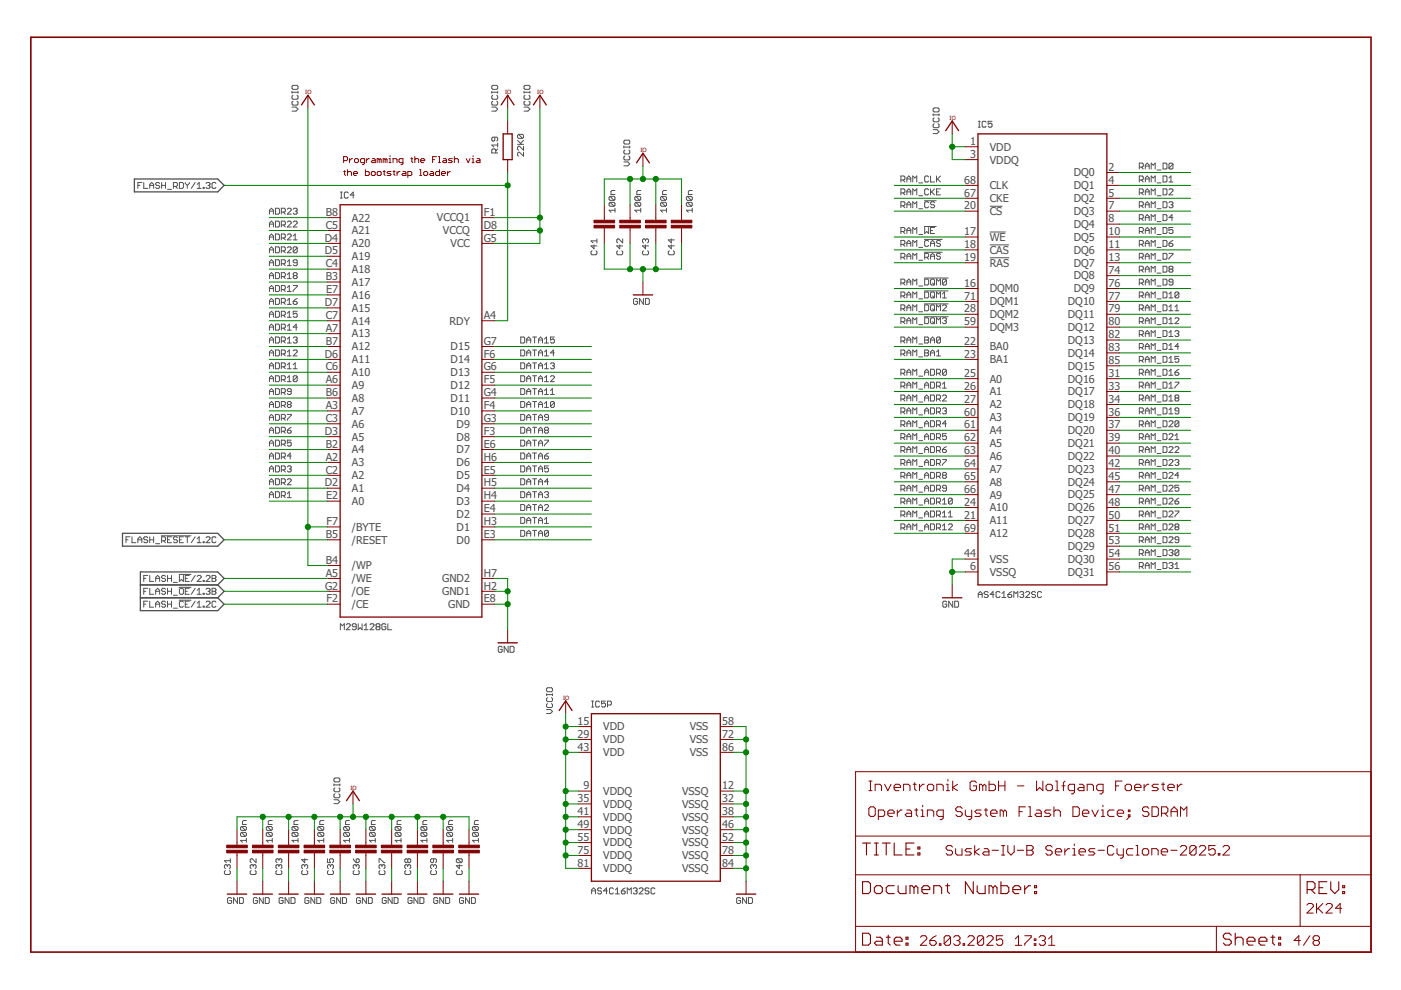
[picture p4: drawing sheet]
<svg xmlns="http://www.w3.org/2000/svg" width="297mm" height="210mm" viewBox="0 0 297 210" stroke-linecap="round" stroke-linejoin="round" font-family="sans-serif">
<defs><g id="words">
<g font-size="2.3" fill="#505050">
<text x="205.7" y="30.7">1</text>
<text x="205.7" y="33.5">3</text>
<text x="209.9" y="31.9">VDD</text>
<text x="209.9" y="34.7">VDDQ</text>
<text x="204.4" y="38.9">68</text>
<text x="204.4" y="41.7">67</text>
<text x="209.9" y="40.1">CLK</text>
<text x="227.7" y="37.4">DQ0</text>
<text x="227.7" y="40.1">DQ1</text>
<text x="235.1" y="36.2">2</text>
<text x="235.1" y="38.9">4</text>
<text x="235.1" y="41.7">5</text>
<text x="69.1" y="45.8">B8</text>
<text x="74.6" y="47">A22</text>
<text x="92.6" y="47">VCCQ1</text>
<text x="102.5" y="45.8">F1</text>
<text x="204.4" y="44.4">20</text>
<text x="209.9" y="42.9">CKE</text>
<text x="209.9" y="45.6">CS</text>
<text x="227.7" y="42.9">DQ2</text>
<text x="227.7" y="45.6">DQ3</text>
<text x="235.1" y="44.4">7</text>
<text x="235.1" y="47.1">8</text>
<text x="68.9" y="54">D5</text>
<text x="68.9" y="51.2">D4</text>
<text x="69.1" y="48.5">C5</text>
<text x="74.6" y="52.4">A20</text>
<text x="74.6" y="49.7">A21</text>
<text x="93.9" y="49.7">VCCQ</text>
<text x="95.5" y="52.4">VCC</text>
<text x="102.5" y="51.2">G5</text>
<text x="102.5" y="48.5">D8</text>
<text x="204.4" y="49.9">17</text>
<text x="204.4" y="52.6">18</text>
<text x="209.9" y="51.1">WE</text>
<text x="209.9" y="53.8">CAS</text>
<text x="227.7" y="48.3">DQ4</text>
<text x="227.7" y="51.1">DQ5</text>
<text x="227.7" y="53.8">DQ6</text>
<text x="235.1" y="49.9">10</text>
<text x="235.1" y="52.6">11</text>
<text x="69.1" y="56.7">C4</text>
<text x="69.1" y="59.4">B3</text>
<text x="74.6" y="57.9">A18</text>
<text x="74.6" y="55.2">A19</text>
<text x="204.4" y="55.3">19</text>
<text x="209.9" y="56.5">RAS</text>
<text x="227.7" y="56.5">DQ7</text>
<text x="227.7" y="59.2">DQ8</text>
<text x="235.1" y="55.3">13</text>
<text x="235.1" y="58.1">74</text>
<text x="68.9" y="64.9">D7</text>
<text x="69.2" y="62.2">E7</text>
<text x="74.6" y="63.4">A16</text>
<text x="74.6" y="60.6">A17</text>
<text x="204.4" y="60.8">16</text>
<text x="204.4" y="63.5">71</text>
<text x="209.9" y="62">DQM0</text>
<text x="209.9" y="64.7">DQM1</text>
<text x="226.4" y="64.7">DQ10</text>
<text x="227.7" y="62">DQ9</text>
<text x="235.1" y="60.8">76</text>
<text x="235.1" y="63.5">77</text>
<text x="69.1" y="70.3">A7</text>
<text x="69.1" y="67.6">C7</text>
<text x="74.6" y="71.6">A13</text>
<text x="74.6" y="68.8">A14</text>
<text x="74.6" y="66.1">A15</text>
<text x="95.3" y="68.8">RDY</text>
<text x="102.5" y="67.6">A4</text>
<text x="204.4" y="66.3">28</text>
<text x="204.4" y="69">59</text>
<text x="209.9" y="67.5">DQM2</text>
<text x="209.9" y="70.2">DQM3</text>
<text x="226.4" y="67.4">DQ11</text>
<text x="226.4" y="70.2">DQ12</text>
<text x="235.1" y="66.3">79</text>
<text x="235.1" y="69">80</text>
<text x="235.1" y="71.7">82</text>
<text x="68.9" y="75.8">D6</text>
<text x="69.1" y="73.1">B7</text>
<text x="74.6" y="77">A11</text>
<text x="74.6" y="74.3">A12</text>
<text x="95.5" y="77">D14</text>
<text x="95.5" y="74.3">D15</text>
<text x="102.5" y="75.8">F6</text>
<text x="102.5" y="73.1">G7</text>
<text x="204.4" y="73.1">22</text>
<text x="204.4" y="75.8">23</text>
<text x="209.9" y="74.3">BA0</text>
<text x="209.9" y="77">BA1</text>
<text x="226.4" y="72.9">DQ13</text>
<text x="226.4" y="75.6">DQ14</text>
<text x="235.1" y="74.4">83</text>
<text x="235.1" y="77.2">85</text>
<text x="69.1" y="81.3">A6</text>
<text x="69.1" y="78.5">C6</text>
<text x="74.6" y="82.5">A9</text>
<text x="74.6" y="79.7">A10</text>
<text x="95.5" y="82.5">D12</text>
<text x="95.5" y="79.7">D13</text>
<text x="102.5" y="81.3">F5</text>
<text x="102.5" y="78.5">G6</text>
<text x="204.4" y="79.9">25</text>
<text x="204.4" y="82.6">26</text>
<text x="209.9" y="81.1">A0</text>
<text x="209.9" y="83.8">A1</text>
<text x="226.4" y="78.4">DQ15</text>
<text x="226.4" y="81.1">DQ16</text>
<text x="226.4" y="83.8">DQ17</text>
<text x="235.1" y="79.9">31</text>
<text x="235.1" y="82.6">33</text>
<text x="69.1" y="89.5">C3</text>
<text x="69.1" y="86.7">A3</text>
<text x="69.1" y="84">B6</text>
<text x="74.6" y="87.9">A7</text>
<text x="74.6" y="85.2">A8</text>
<text x="95.5" y="87.9">D10</text>
<text x="95.5" y="85.2">D11</text>
<text x="102.5" y="89.5">G3</text>
<text x="102.5" y="86.7">F4</text>
<text x="102.5" y="84">G4</text>
<text x="204.4" y="85.4">27</text>
<text x="204.4" y="88.1">60</text>
<text x="209.9" y="86.6">A2</text>
<text x="209.9" y="89.3">A3</text>
<text x="226.4" y="86.6">DQ18</text>
<text x="226.4" y="89.3">DQ19</text>
<text x="235.1" y="85.4">34</text>
<text x="235.1" y="88.1">36</text>
<text x="68.9" y="92.2">D3</text>
<text x="69.1" y="94.9">B2</text>
<text x="74.6" y="93.4">A5</text>
<text x="74.6" y="90.7">A6</text>
<text x="96.8" y="93.4">D8</text>
<text x="96.8" y="90.7">D9</text>
<text x="102.5" y="94.9">E6</text>
<text x="102.5" y="92.2">F3</text>
<text x="204.4" y="90.8">61</text>
<text x="204.4" y="93.6">62</text>
<text x="209.9" y="92">A4</text>
<text x="209.9" y="94.8">A5</text>
<text x="226.4" y="92">DQ20</text>
<text x="226.4" y="94.8">DQ21</text>
<text x="235.1" y="90.8">37</text>
<text x="235.1" y="93.6">39</text>
<text x="69.1" y="100.4">C2</text>
<text x="69.1" y="97.7">A2</text>
<text x="74.6" y="101.6">A2</text>
<text x="74.6" y="98.9">A3</text>
<text x="74.6" y="96.1">A4</text>
<text x="96.8" y="101.6">D5</text>
<text x="96.8" y="98.9">D6</text>
<text x="96.8" y="96.1">D7</text>
<text x="102.5" y="100.4">E5</text>
<text x="102.5" y="97.7">H6</text>
<text x="204.4" y="96.3">63</text>
<text x="204.4" y="99">64</text>
<text x="204.4" y="101.8">65</text>
<text x="209.9" y="97.5">A6</text>
<text x="209.9" y="100.2">A7</text>
<text x="226.4" y="97.5">DQ22</text>
<text x="226.4" y="100.2">DQ23</text>
<text x="235.1" y="96.3">40</text>
<text x="235.1" y="99">42</text>
<text x="235.1" y="101.8">45</text>
<text x="68.9" y="103.1">D2</text>
<text x="69.2" y="105.9">E2</text>
<text x="74.6" y="107.1">A0</text>
<text x="74.6" y="104.3">A1</text>
<text x="96.8" y="107.1">D3</text>
<text x="96.8" y="104.3">D4</text>
<text x="102.5" y="105.9">H4</text>
<text x="102.5" y="103.1">H5</text>
<text x="204.4" y="104.5">66</text>
<text x="204.4" y="107.2">24</text>
<text x="209.9" y="103">A8</text>
<text x="209.9" y="105.7">A9</text>
<text x="226.4" y="103">DQ24</text>
<text x="226.4" y="105.7">DQ25</text>
<text x="235.1" y="104.5">47</text>
<text x="235.1" y="107.2">48</text>
<text x="69.3" y="111.3">F7</text>
<text x="74.6" y="112.5">/BYTE</text>
<text x="96.8" y="112.5">D1</text>
<text x="96.8" y="109.8">D2</text>
<text x="102.5" y="111.3">H3</text>
<text x="102.5" y="108.6">E4</text>
<text x="204.4" y="110">21</text>
<text x="204.4" y="112.7">69</text>
<text x="209.9" y="108.4">A10</text>
<text x="209.9" y="111.2">A11</text>
<text x="209.9" y="113.9">A12</text>
<text x="226.4" y="108.4">DQ26</text>
<text x="226.4" y="111.2">DQ27</text>
<text x="226.4" y="113.9">DQ28</text>
<text x="235.1" y="110">50</text>
<text x="235.1" y="112.7">51</text>
<text x="69.1" y="114.1">B5</text>
<text x="69.1" y="119.5">B4</text>
<text x="74.6" y="115.3">/RESET</text>
<text x="96.8" y="115.3">D0</text>
<text x="102.5" y="114.1">E3</text>
<text x="204.4" y="118.2">44</text>
<text x="209.9" y="119.4">VSS</text>
<text x="226.4" y="116.6">DQ29</text>
<text x="226.4" y="119.4">DQ30</text>
<text x="235.1" y="115.4">53</text>
<text x="235.1" y="118.2">54</text>
<text x="68.9" y="125">G2</text>
<text x="69.1" y="122.3">A5</text>
<text x="74.6" y="123.5">/WE</text>
<text x="74.6" y="120.7">/WP</text>
<text x="93.7" y="123.4">GND2</text>
<text x="102.5" y="125">H2</text>
<text x="102.5" y="122.3">H7</text>
<text x="205.7" y="120.9">6</text>
<text x="209.9" y="122.1">VSSQ</text>
<text x="226.4" y="122.1">DQ31</text>
<text x="235.1" y="120.9">56</text>
<text x="69.3" y="127.7">F2</text>
<text x="74.6" y="126.2">/OE</text>
<text x="74.6" y="128.9">/CE</text>
<text x="93.7" y="126.2">GND1</text>
<text x="95" y="128.9">GND</text>
<text x="102.5" y="127.7">E8</text>
<text x="122.5" y="153.7">15</text>
<text x="127.9" y="154.9">VDD</text>
<text x="146.2" y="154.9">VSS</text>
<text x="153.1" y="153.7">58</text>
<text x="122.5" y="156.4">29</text>
<text x="122.5" y="159.1">43</text>
<text x="127.9" y="157.6">VDD</text>
<text x="127.9" y="160.3">VDD</text>
<text x="146.2" y="157.6">VSS</text>
<text x="146.2" y="160.3">VSS</text>
<text x="153.1" y="156.4">72</text>
<text x="153.1" y="159.1">86</text>
<text x="123.7" y="167.3">9</text>
<text x="153.1" y="167.3">12</text>
<text x="122.5" y="170.1">35</text>
<text x="122.5" y="172.8">41</text>
<text x="127.9" y="168.5">VDDQ</text>
<text x="127.9" y="171.3">VDDQ</text>
<text x="144.6" y="168.5">VSSQ</text>
<text x="144.6" y="171.3">VSSQ</text>
<text x="144.6" y="174">VSSQ</text>
<text x="153.1" y="170.1">32</text>
<text x="153.1" y="172.8">38</text>
<text x="122.5" y="175.5">49</text>
<text x="122.5" y="178.3">55</text>
<text x="127.9" y="174">VDDQ</text>
<text x="127.9" y="176.7">VDDQ</text>
<text x="127.9" y="179.5">VDDQ</text>
<text x="144.6" y="176.7">VSSQ</text>
<text x="144.6" y="179.5">VSSQ</text>
<text x="153.1" y="175.5">46</text>
<text x="153.1" y="178.3">52</text>
<text x="122.5" y="181">75</text>
<text x="122.5" y="183.7">81</text>
<text x="127.9" y="182.2">VDDQ</text>
<text x="127.9" y="184.9">VDDQ</text>
<text x="144.6" y="182.2">VSSQ</text>
<text x="144.6" y="184.9">VSSQ</text>
<text x="153.1" y="181">78</text>
<text x="153.1" y="183.7">84</text>
</g>
<g font-size="1.2" fill="#800000">
<text x="64.7" y="19.9">IO</text>
<text x="107.1" y="19.9">IO</text>
<text x="113.9" y="19.9">IO</text>
<text x="201.3" y="25.4">IO</text>
<text x="135.8" y="32.2">IO</text>
<text x="119.4" y="148.3">IO</text>
<text x="74.3" y="167.4">IO</text>
</g>
</g></defs>
<g fill="none" stroke="#505050" stroke-width=".21">
<path d="M61.9 19.6h1.3M61.9 18.3l.2-.2h.9l.2 .2v.4l-.2 .2h-.9l-.2-.2zM61.9 19.4v.4M63.2 19.4v.4M104.3 19.6h1.2M104.3 18.3l.2-.2h.8l.2 .2v.4l-.2 .2h-.8l-.2-.2zM104.3 19.4v.4M105.5 19.4v.4M111.1 19.4v.4M111.1 19.6h1.3M111.3 18.1h.8l.3 .2v.4l-.3 .2h-.8l-.2-.2v-.4zM112.4 19.4v.4"/>
<path d="M29.2 39.3h.5M30.1 38.7h-.9v1.2M30.5 38.7v1.2h.8M31.7 39.3h.9M31.7 39.9v-.8l.5-.4 .4 .4v.8M33.8 38.9l-.2-.2h-.4l-.2 .4 .2 .2h.4l.2 .4-.2 .2h-.4l-.2-.2M34.3 39.3h.8M34.3 38.7v1.2M35.1 38.7v1.2M36.8 39.5h.6l.2-.2v-.4l-.2-.2h-.6v1.2M37.2 39.5l.4 .4M38 38.7h.7l.2 .2v.8l-.2 .2h-.7z"/>
<path d="M39.3 38.7v.2l.4 .4M39.7 39.3v.6M40.1 38.7v.2l-.4 .4M41.4 38.7l-.8 1.2M41.8 39.9h.9M41.8 39.1l.4-.4v1.2M43.1 39.7h.2v.2h-.2zM43.7 38.9l.2-.2h.4l.2 .2-.2 .4M44.1 39.3h.2M44.3 39.3l.2 .2-.2 .4h-.4l-.2-.2M45.8 38.9l-.2-.2h-.4l-.2 .2v.8l.2 .2h.4l.2-.2M61.9 22.7h.9l.4 .4-.4 .5h-.9"/>
<path d="M62.1 21.5l-.2 .2v.4l.2 .2h.9l.2-.2v-.4l-.2-.2M62.1 20.2l-.2 .2v.4l.2 .2h.9l.2-.2v-.4l-.2-.2M104.3 22.7h.8l.4 .4-.4 .5h-.8M104.5 21.5l-.2 .2v.4l.2 .2h.8l.2-.2v-.4l-.2-.2M104.5 20.2l-.2 .2v.4l.2 .2h.8l.2-.2v-.4l-.2-.2M104.9 29.1v.6l-.2 .2-.4-.2v-.4l.2-.2h.8l.2 .2v.4l-.2 .2M105.1 32.4v-.6l-.2-.2h-.4l-.2 .2v.6h1.2M105.5 30.3v.9M105.5 31.6l-.4 .4M105.5 30.8h-1.2l.4 .4M109.7 30.6h1.3M109.7 29.8l.9 .8"/>
<path d="M109.9 28.5h.9l.2 .2v.4l-.2 .2M109.9 28.5l-.2 .2v.4l.2 .2h.9M109.9 28.5l.9 .8M111 31v.9l-.8-.9-.5 .2v.4l.2 .3M111 32.3v.8l-.8-.8-.5 .2v.4l.2 .2M111 29.8l-.6 .6M111.1 22.7h.8l.5 .4-.5 .5h-.8M111.3 21.5l-.2 .2v.4l.2 .2h.8l.3-.2v-.4l-.3-.2M111.3 20.2l-.2 .2v.4l.2 .2h.8l.3-.2v-.4l-.3-.2M132.3 34.3h.8l.4 .4-.4 .5h-.8M132.3 31v.4M132.3 31.2h1.2"/>
<path d="M132.5 33.1l-.2 .2v.4l.2 .2h.8l.2-.2v-.4l-.2-.2M132.5 29.7h.8l.2 .2v.4l-.2 .2h-.8l-.2-.2v-.4zM132.5 31.8l-.2 .2v.4l.2 .2h.8l.2-.2v-.4l-.2-.2M133.5 31v.4M191 38.2h.6l.3-.2v-.5l-.3-.2h-.6v1.3M191.4 38.2l.5 .4M192.3 38.6v-.9l.4-.4 .4 .4v.9M192.3 38h.8M193.5 38.6v-1.3l.5 .4 .4-.4v1.3M194.8 38.8h.8M196.9 37.5l-.2-.2h-.4l-.3 .2v.9l.3 .2h.4l.2-.2M197.3 37.3v1.3h.8"/>
<path d="M197.8 27.5h.9l.4 .4-.4 .4h-.9M197.8 24.1v.5M197.8 24.3h1.3M198.1 26.2l-.3 .2v.5l.3 .2h.8l.2-.2v-.5l-.2-.2M198.1 22.9h.8l.2 .2v.4l-.2 .2h-.8l-.3-.2v-.4zM198.1 25l-.3 .2v.4l.3 .2h.8l.2-.2v-.4l-.2-.2M198.6 37.3v1.3M198.8 38l.6 .6M199.1 24.1v.5M199.4 37.3l-.8 .9M207.4 27h.4M207.4 25.7h.4"/>
<path d="M207.6 25.7v1.3M209.1 25.9l-.2-.2h-.5l-.2 .2v.9l.2 .2h.5l.2-.2M210.3 25.7h-.8v.6l.6-.2 .2 .2v.5l-.2 .2h-.4l-.2-.2M241.6 35.4h.6l.2-.2v-.4l-.2-.2h-.6v1.2M241.6 38.2h.6l.2-.2v-.5l-.2-.2h-.6v1.3M242 35.4l.4 .4M242 38.2l.4 .4M242.8 35.8v-.8l.4-.4 .4 .4v.8M242.8 38.6v-.9l.4-.4 .4 .4v.9M242.8 35.2h.8M242.8 38h.8M244.1 35.8v-1.2l.4 .4 .4-.4v1.2"/>
<path d="M244.1 38.6v-1.3l.4 .4 .4-.4v1.3M245.3 36h.9M245.3 38.8h.9M246.6 34.6h.6l.2 .2v.8l-.2 .2h-.6zM246.6 37.3h.6l.2 .2v.9l-.2 .2h-.6zM247.8 38.6h.9M247.8 37.7l.5-.4v1.3M248.7 34.8v.8l-.2 .2h-.4l-.3-.2M248.7 34.8l-.2-.2h-.4l-.3 .2v.8M248.7 34.8l-.9 .8M35.5 40.2h.9M57.1 45.4v-.8l.5-.4 .4 .4v.8"/>
<path d="M57.1 48.1v-.8l.5-.4 .4 .4v.8M57.1 50.9v-.9l.5-.4 .4 .4v.9M57.1 53.6v-.8l.5-.5 .4 .5v.8M57.1 56.3v-.8l.5-.4 .4 .4v.8M57.1 59.1v-.9l.5-.4 .4 .4v.9M57.1 47.5h.9M57.1 53h.9M57.1 50.2h.9M57.1 58.4h.9M57.1 55.7h.9M57.1 44.8h.9M58.4 49.6h.6l.2 .2v.9l-.2 .2h-.6z"/>
<path d="M58.4 55.1h.6l.2 .2v.8l-.2 .2h-.6zM58.4 44.2h.6l.2 .2v.8l-.2 .2h-.6zM58.4 46.9h.6l.2 .2v.8l-.2 .2h-.6zM58.4 52.3h.6l.2 .3v.8l-.2 .2h-.6zM58.4 57.8h.6l.2 .2v.9l-.2 .2h-.6zM59.6 45h.7l.2-.2v-.4l-.2-.2h-.7v1.2M59.6 47.7h.7l.2-.2v-.4l-.2-.2h-.7v1.2M59.6 50.5h.7l.2-.3v-.4l-.2-.2h-.7v1.3M59.6 53.2h.7l.2-.2v-.4l-.2-.3h-.7v1.3M59.6 55.9h.7l.2-.2v-.4l-.2-.2h-.7v1.2M59.6 58.7h.7l.2-.3v-.4l-.2-.2h-.7v1.3M60.1 47.7l.4 .4"/>
<path d="M60.1 53.2l.4 .4M60.1 50.5l.4 .4M60.1 58.7l.4 .4M60.1 55.9l.4 .4M60.1 45l.4 .4M60.9 49.8l.2-.2h.4l.2 .2v.2l-.8 .9h.8M60.9 55.5l.4-.4v1.2M60.9 58.2l.4-.4v1.3M60.9 44.4l.2-.2h.4l.2 .2v.2l-.8 .8h.8M60.9 47.1l.2-.2h.4l.2 .2v.2l-.8 .8h.8M60.9 52.6l.2-.3h.4l.2 .3v.2l-.8 .8h.8M60.9 59.1h.8"/>
<path d="M60.9 56.3h.8M62.2 50.9h.8M62.2 44.4l.2-.2h.4l.2 .2-.2 .4M62.2 47.1l.2-.2h.4l.2 .2v.2l-.8 .8h.8M62.2 50l.4-.4v1.3M62.4 58.4l-.2-.2 .2-.4h.4l.2 .2-.2 .4M62.4 58.4l-.2 .3 .2 .4h.4l.2-.2-.2-.5M62.4 58.4h.4M62.6 44.8h.2M62.8 44.8l.2 .2-.2 .4h-.4l-.2-.2M63 52.6l-.2-.3h-.4l-.2 .3v.8M63 55.7h-.6l-.2-.2 .2-.4h.4l.2 .2v.8l-.2 .2h-.4l-.2-.2"/>
<path d="M63 52.6v.8l-.2 .2h-.4l-.2-.2M63 52.6l-.8 .8M72.2 42h.4M72.2 40.7h.4M72.4 40.7v1.3M73.9 40.9l-.3-.2h-.4l-.2 .2v.9l.2 .2h.4l.3-.2M75.1 41.4h-.8l.6-.7v1.3M125.5 53.2l-.2 .2v.4l.2 .2h.8l.3-.2v-.4l-.3-.2M125.9 51.9v.8l-.6-.6h1.3M126.6 50.7v.8M126.6 51.1h-1.3l.4 .4M129.3 42.9l-.2 .2v.4l.2 .2h.9"/>
<path d="M129.3 41.6h.9l.2 .2v.5l-.2 .2M129.3 42.9h.9l.2 .2v.4l-.2 .2M129.3 41.6l-.2 .2v.5l.2 .2h.9M129.3 42.9l.9 .8M129.3 41.6l.9 .9M130.4 44.6h-1.3l.4 .4M130.4 44.2v.8M130.4 40.4h-.6l-.3 .2v.6h.9M131 53.2l-.2 .2v.4l.2 .2h.8l.2-.2v-.4l-.2-.2M131.4 51.9v.8l-.6-.6h1.2M132 50.7v.8l-.8-.8-.4 .2v.4l.2 .2M134.8 42.9l-.2 .2v.4l.2 .2h.8"/>
<path d="M134.8 42.9h.8l.2 .2v.4l-.2 .2M134.8 41.6l-.2 .2v.5l.2 .2h.8M134.8 41.6h.8l.2 .2v.5l-.2 .2M134.8 42.9l.8 .8M134.8 41.6l.8 .9M135.8 44.6h-1.2l.4 .4M135.8 40.4h-.6l-.2 .2v.6h.8M135.8 44.2v.8M136.4 53.2l-.2 .2v.4l.2 .2h.9l.2-.2v-.4l-.2-.2M136.9 50.9v.2M136.9 51.9v.8l-.7-.6h1.3M136.9 50.9l-.2-.2-.5 .2v.4l.2 .2"/>
<path d="M136.9 50.9l.2-.2 .4 .2v.4l-.2 .2M140.3 42.9l-.2 .2v.4l.2 .2h.8M140.3 42.9h.8l.2 .2v.4l-.2 .2M140.3 41.6l-.2 .2v.5l.2 .2h.8M140.3 41.6h.8l.2 .2v.5l-.2 .2M140.3 42.9l.8 .8M140.3 41.6l.8 .9M141.3 44.6h-1.2l.4 .4M141.3 40.4h-.6l-.2 .2v.6h.8M141.3 44.2v.8M141.9 53.2l-.2 .2v.4l.2 .2h.8l.3-.2v-.4l-.3-.2M142.3 51.9v.8l-.6-.6h1.3"/>
<path d="M142.3 50.7v.8l-.6-.6h1.3M145.7 42.9l-.2 .2v.4l.2 .2h.9M145.7 42.9h.9l.2 .2v.4l-.2 .2M145.7 41.6l-.2 .2v.5l.2 .2h.9M145.7 41.6h.9l.2 .2v.5l-.2 .2M145.7 42.9l.9 .8M145.7 41.6l.9 .9M146.8 44.6h-1.3l.4 .4M146.8 40.4h-.6l-.3 .2v.6h.9M146.8 44.2v.8M191 40.9h.6l.3-.2v-.4l-.3-.3h-.6v1.3M191 43.6h.6l.3-.2v-.4l-.3-.2h-.6v1.2"/>
<path d="M191 49.1h.6l.3-.2v-.4l-.3-.3h-.6v1.3M191 51.8h.6l.3-.2v-.4l-.3-.2h-.6v1.2M191 54.5h.6l.3-.2v-.4l-.3-.2h-.6v1.3M191.4 40.9l.5 .4M191.4 49.1l.5 .4M191.4 51.8l.5 .4M191.4 54.5l.5 .5M191.4 43.6l.5 .4M192.3 40.7h.8M192.3 41.3v-.8l.4-.5 .4 .5v.8M192.3 44v-.8l.4-.4 .4 .4v.8M192.3 49.5v-.8l.4-.5 .4 .5v.8"/>
<path d="M192.3 52.2v-.8l.4-.4 .4 .4v.8M192.3 55v-.9l.4-.4 .4 .4v.9M192.3 43.4h.8M192.3 48.9h.8M192.3 51.6h.8M192.3 54.3h.8M192.3 59.8h.8M193.5 49.5v-1.3l.5 .5 .4-.5v1.3M193.5 41.3v-1.3l.5 .5 .4-.5v1.3M193.5 44v-1.2l.5 .4 .4-.4v1.2M193.5 52.2v-1.2l.5 .4 .4-.4v1.2M193.5 55v-1.3l.5 .4 .4-.4v1.3"/>
<path d="M194.8 41.5h.8M194.8 44.3h.8M194.8 49.7h.8M194.8 52.5h.8M194.8 55.2h.8M196 48h2.5M196 50.8h3.8M196 53.5h3.8M196 58.9h5M196 42.6h2.5M196 48.2v1.3l.5-.4 .4 .4v-1.3M196 54.5h.7l.2-.2v-.4l-.2-.2h-.7v1.3"/>
<path d="M196 59.2h.7l.2 .2v.8l-.2 .2h-.7zM196.5 54.5l.4 .5M196.9 40.3l-.2-.3h-.4l-.3 .3v.8l.3 .2h.4l.2-.2M196.9 43l-.2-.2h-.4l-.3 .2v.8l.3 .2h.4l.2-.2M196.9 51.2l-.2-.2h-.4l-.3 .2v.8l.3 .2h.4l.2-.2M197.3 59.4l.2-.2h.4l.2 .2v.8l-.2 .2h-.4l-.2-.2zM197.3 52.2v-.8l.4-.4 .4 .4v.8M197.3 40v1.3M197.3 55v-.9l.4-.4 .4 .4v.9M197.3 48.9h.4M197.3 51.6h.8M197.3 54.3h.8"/>
<path d="M197.5 40.7l.6 .6M198.1 43l-.2-.2h-.4l-.2 .2 .2 .4h.4l.2 .2-.2 .4h-.4l-.2-.2M198.1 40l-.8 .9M198.1 48.2h-.8v1.3h.8M198.6 40.7h.4M199.4 40h-.8v1.3h.8M199.4 51.2l-.2-.2h-.4l-.2 .2 .2 .4h.4l.2 .2-.2 .4h-.4l-.2-.2M199.4 53.9l-.2-.2h-.4l-.2 .2 .2 .4h.4l.2 .2-.2 .5h-.4l-.2-.2M200.7 59.4l-.3-.2h-.4l-.2 .2v.8M200.7 59.4v.8l-.3 .2h-.4l-.2-.2M200.7 59.4l-.9 .8M209.9 43.7h2.6"/>
<path d="M209.9 49.2h3.3M209.9 51.9h4M209.9 54.7h4.1M241.6 40.9h.6l.2-.2v-.4l-.2-.3h-.6v1.3M241.6 43.6h.6l.2-.2v-.4l-.2-.2h-.6v1.2M241.6 46.4h.6l.2-.3v-.4l-.2-.2h-.6v1.3M241.6 49.1h.6l.2-.2v-.4l-.2-.3h-.6v1.3M241.6 51.8h.6l.2-.2v-.4l-.2-.2h-.6v1.2M241.6 54.5h.6l.2-.2v-.4l-.2-.2h-.6v1.3M241.6 57.3h.6l.2-.2v-.5l-.2-.1h-.6v1.2M242 40.9l.4 .4M242 43.6l.4 .4"/>
<path d="M242 46.4l.4 .4M242 49.1l.4 .4M242 51.8l.4 .4M242 54.5l.4 .5M242 57.3l.4 .4M242.8 40.7h.8M242.8 41.3v-.8l.4-.5 .4 .5v.8M242.8 44v-.8l.4-.4 .4 .4v.8M242.8 46.8v-.9l.4-.4 .4 .4v.9M242.8 49.5v-.8l.4-.5 .4 .5v.8M242.8 52.2v-.8l.4-.4 .4 .4v.8M242.8 55v-.9l.4-.4 .4 .4v.9"/>
<path d="M242.8 57.7v-.8l.4-.4 .4 .4v.8M242.8 43.4h.8M242.8 46.1h.8M242.8 48.9h.8M242.8 51.6h.8M242.8 54.3h.8M242.8 57.1h.8M242.8 59.8h.8M244.1 41.3v-1.3l.4 .5 .4-.5v1.3M244.1 44v-1.2l.4 .4 .4-.4v1.2M244.1 46.8v-1.3l.4 .4 .4-.4v1.3M244.1 49.5v-1.3l.4 .5 .4-.5v1.3"/>
<path d="M244.1 52.2v-1.2l.4 .4 .4-.4v1.2M244.1 55v-1.3l.4 .4 .4-.4v1.3M244.1 57.7v-1.2l.4 .4 .4-.4v1.2M245.3 41.5h.9M245.3 44.3h.9M245.3 47h.9M245.3 49.7h.9M245.3 52.5h.9M245.3 55.2h.9M245.3 57.9h.9M246.6 40h.6l.2 .3v.8l-.2 .2h-.6zM246.6 42.8h.6l.2 .2v.8l-.2 .2h-.6z"/>
<path d="M246.6 45.5h.6l.2 .2v.9l-.2 .2h-.6zM246.6 48.2h.6l.2 .3v.8l-.2 .2h-.6zM246.6 51h.6l.2 .2v.8l-.2 .2h-.6zM246.6 53.7h.6l.2 .2v.9l-.2 .2h-.6zM246.6 56.5h.6l.2 .1v.9l-.2 .2h-.6zM246.6 59.2h.6l.2 .2v.8l-.2 .2h-.6zM247.8 40.3l.3-.3h.4l.2 .3v.2l-.9 .8h.9M247.8 43l.3-.2h.4l.2 .2-.2 .4M247.8 51.6h.7l.2 .4-.2 .2h-.4l-.3-.2zM247.8 53.7h.9v.2l-.9 .9v.2M248.1 57.1l-.3-.2 .3-.4h.4l.2 .1-.2 .5M248.1 57.1l-.3 .2 .3 .4h.4l.2-.2-.2-.4"/>
<path d="M248.1 57.1h.4M248.3 43.4h.2M248.5 43.4l.2 .2-.2 .4h-.4l-.3-.2M248.7 48.2h-.9v.7l.5-.2 .4 .2v.4l-.2 .2h-.4l-.3-.2M248.7 59.8h-.6l-.3-.2 .3-.4h.4l.2 .2v.8l-.2 .2h-.4l-.3-.2M248.7 46.1h-.9l.7-.6v1.3M248.7 51l-.9 .6M57.1 63.9h.9M57.1 61.8v-.8l.5-.5 .4 .5v.8M57.1 64.5v-.8l.5-.4 .4 .4v.8M57.1 67.3v-.9l.5-.4 .4 .4v.9M57.1 70v-.8l.5-.5 .4 .5v.8"/>
<path d="M57.1 72.7v-.8l.5-.4 .4 .4v.8M57.1 75.5v-.9l.5-.4 .4 .4v.9M57.1 78.2v-.9l.5-.4 .4 .4v.9M57.1 77.6h.9M57.1 74.8h.9M57.1 72.1h.9M57.1 69.4h.9M57.1 66.6h.9M57.1 61.2h.9M58.4 74.2h.6l.2 .2v.8l-.2 .3h-.6zM58.4 63.3h.6l.2 .2v.8l-.2 .2h-.6zM58.4 60.5h.6l.2 .2v.9l-.2 .2h-.6z"/>
<path d="M58.4 66h.6l.2 .2v.9l-.2 .2h-.6zM58.4 68.7h.6l.2 .2v.9l-.2 .2h-.6zM58.4 71.5h.6l.2 .2v.8l-.2 .2h-.6zM58.4 76.9h.6l.2 .3v.8l-.2 .2h-.6zM58.4 79.7h.6l.2 .2v.8l-.2 .2h-.6zM59.6 61.4h.7l.2-.2v-.5l-.2-.2h-.7v1.3M59.6 64.1h.7l.2-.2v-.4l-.2-.2h-.7v1.2M59.6 66.8h.7l.2-.2v-.4l-.2-.2h-.7v1.3M59.6 69.6h.7l.2-.2v-.5l-.2-.2h-.7v1.3M59.6 72.3h.7l.2-.2v-.4l-.2-.2h-.7v1.2M59.6 75h.7l.2-.2v-.4l-.2-.2h-.7v1.3M59.6 77.8h.7l.2-.2v-.4l-.2-.3h-.7v1.3"/>
<path d="M60.1 77.8l.4 .4M60.1 75l.4 .5M60.1 72.3l.4 .4M60.1 69.6l.4 .4M60.1 66.8l.4 .5M60.1 64.1l.4 .4M60.1 61.4l.4 .4M60.9 64.5h.8M60.9 61l.4-.5v1.3M60.9 63.7l.4-.4v1.2M60.9 66.4l.4-.4v1.3M60.9 69.2l.4-.5v1.3"/>
<path d="M60.9 71.9l.4-.4v1.2M60.9 74.6l.4-.4v1.3M60.9 77.3l.4-.4v1.3M60.9 78.2h.8M60.9 75.5h.8M60.9 72.7h.8M60.9 70h.8M60.9 67.3h.8M60.9 61.8h.8M62.2 63.9h.6l.2 .4-.2 .2h-.4l-.2-.2zM62.2 60.5h.8v.2l-.8 .9v.2M62.2 71.7l.2-.2h.4l.2 .2-.2 .4"/>
<path d="M62.2 74.4l.2-.2h.4l.2 .2v.2l-.8 .9h.8M62.2 78.2h.8M62.2 77.3l.4-.4v1.3M62.6 72.1h.2M62.8 72.1l.2 .2-.2 .4h-.4l-.2-.2M63 69.4h-.8l.6-.7v1.3M63 79.9v.8l-.2 .2h-.4l-.2-.2M63 79.9l-.2-.2h-.4l-.2 .2v.8M63 66h-.8v.6l.4-.2 .4 .2v.5l-.2 .2h-.4l-.2-.2M63 79.9l-.8 .8M63 63.3l-.8 .6M110.4 79.7h.6l.3 .2v.8l-.3 .2h-.6z"/>
<path d="M110.4 76.9h.6l.3 .3v.8l-.3 .2h-.6zM110.4 74.2h.6l.3 .2v.8l-.3 .3h-.6zM110.4 71.5h.6l.3 .2v.8l-.3 .2h-.6zM111.7 72.7v-.8l.4-.4 .4 .4v.8M111.7 77.6h.8M111.7 74.8h.8M111.7 72.1h.8M111.7 75.5v-.9l.4-.4 .4 .4v.9M111.7 78.2v-.9l.4-.4 .4 .4v.9M112.9 79.7h.9M112.9 76.9h.9M112.9 74.2h.9"/>
<path d="M112.9 71.5h.9M113.3 71.5v1.2M113.3 74.2v1.3M113.3 76.9v1.3M113.3 79.7v1.2M114.2 77.6h.8M114.2 74.8h.8M114.2 72.1h.8M114.2 72.7v-.8l.4-.4 .4 .4v.8M114.2 75.5v-.9l.4-.4 .4 .4v.9M114.2 78.2v-.9l.4-.4 .4 .4v.9M115.4 71.9l.5-.4v1.2"/>
<path d="M115.4 74.6l.5-.4v1.3M115.4 77.3l.5-.4v1.3M115.4 78.2h.9M115.4 75.5h.9M115.4 72.7h.9M116.7 79.9l.2-.2h.4l.2 .2v.2l-.8 .8h.8M116.7 77.2l.2-.3h.4l.2 .3-.2 .4M117.1 77.6h.2M117.3 77.6l.2 .2-.2 .4h-.4l-.2-.2M117.5 74.8h-.8l.6-.6v1.3M117.5 71.5h-.8v.6l.4-.2 .4 .2v.4l-.2 .2h-.4l-.2-.2M135.2 63.5l-.2-.2h-.5l-.2 .2v.8l.2 .2h.5l.2-.2v-.4h-.5"/>
<path d="M136.4 63.3v1.2l-.8-1.2v1.2M136.8 63.3h.7l.2 .2v.8l-.2 .2h-.7zM191 75h.6l.3-.2v-.4l-.3-.2h-.6v1.3M191 72.3h.6l.3-.2v-.4l-.3-.2h-.6v1.2M191 60h.6l.3-.2v-.4l-.3-.2h-.6v1.2M191 62.7h.6l.3-.2v-.4l-.3-.2h-.6v1.3M191 65.5h.6l.3-.2v-.4l-.3-.3h-.6v1.3M191 68.2h.6l.3-.2v-.4l-.3-.2h-.6v1.2M191 79.1h.6l.3-.2v-.4l-.3-.2h-.6v1.3M191.4 79.1l.5 .5M191.4 72.3l.5 .4M191.4 65.5l.5 .4"/>
<path d="M191.4 75l.5 .5M191.4 68.2l.5 .4M191.4 60l.5 .4M191.4 62.7l.5 .5M192.3 75.5v-.9l.4-.4 .4 .4v.9M192.3 74.8h.8M192.3 72.1h.8M192.3 60.4v-.8l.4-.4 .4 .4v.8M192.3 63.2v-.9l.4-.4 .4 .4v.9M192.3 65.9v-.8l.4-.5 .4 .5v.8M192.3 68.6v-.8l.4-.4 .4 .4v.8M192.3 72.7v-.8l.4-.4 .4 .4v.8"/>
<path d="M192.3 79.6v-.9l.4-.4 .4 .4v.9M192.3 78.9h.8M192.3 62.5h.8M192.3 65.3h.8M192.3 68h.8M193.5 65.9v-1.3l.5 .5 .4-.5v1.3M193.5 60.4v-1.2l.5 .4 .4-.4v1.2M193.5 63.2v-1.3l.5 .4 .4-.4v1.3M193.5 68.6v-1.2l.5 .4 .4-.4v1.2M193.5 72.7v-1.2l.5 .4 .4-.4v1.2M193.5 75.5v-1.3l.5 .4 .4-.4v1.3M193.5 79.6v-1.3l.5 .4 .4-.4v1.3"/>
<path d="M194.8 79.8h.8M194.8 60.6h.8M194.8 63.4h.8M194.8 66.1h.8M194.8 68.8h.8M194.8 72.9h.8M194.8 75.7h.8M196 64.4h5M196 67.2h5M196 61.7h5M196 79.6v-.9l.5-.4 .4 .4v.9M196 74.8h.7"/>
<path d="M196 74.2h.7l.2 .2-.2 .4 .2 .4-.2 .3h-.7zM196 72.1h.7M196 71.5h.7l.2 .2-.2 .4 .2 .4-.2 .2h-.7zM196 61.9h.7l.2 .2v.8l-.2 .3h-.7zM196 64.6h.7l.2 .3v.8l-.2 .2h-.7zM196 67.4h.7l.2 .2v.8l-.2 .2h-.7zM196 78.9h.9M197.3 64.9l.2-.3h.4l.2 .3v.8l-.2 .2h-.4l-.2-.2zM197.3 74.8h.8M197.3 72.1h.8M197.3 72.7v-.8l.4-.4 .4 .4v.8M197.3 75.5v-.9l.4-.4 .4 .4v.9"/>
<path d="M197.3 78.3h.6l.2 .2v.9l-.2 .2h-.6zM197.5 61.9h.4l.2 .2v.8l-.2 .3h-.4l-.2-.3v-.8zM197.5 67.4h.4l.2 .2v.8l-.2 .2h-.4l-.2-.2v-.8zM197.7 65.5l.4 .4M197.7 68.2l.4 .4M197.7 60l.4 .4M197.7 62.7l.4 .5M198.6 75.5h.8M198.6 60.4v-1.2l.4 .4 .4-.4v1.2M198.6 63.2v-1.3l.4 .4 .4-.4v1.3M198.6 65.9v-1.3l.4 .5 .4-.5v1.3M198.6 68.6v-1.2l.4 .4 .4-.4v1.2"/>
<path d="M198.6 79.1h.6l.2-.2v-.4l-.2-.2h-.6v1.3M198.6 74.6l.4-.4v1.3M199 79.1l.4 .5M199.4 71.7v.8l-.2 .2h-.4l-.2-.2M199.4 71.7l-.2-.2h-.4l-.2 .2v.8M199.4 71.7l-.8 .8M199.8 64.9l.2-.3h.4l.3 .3v.2l-.9 .8h.9M199.8 67.6l.2-.2h.4l.3 .2-.3 .4M199.8 62.3l.4-.4v1.3M199.8 63.2h.9M200.2 68h.2M200.4 68l.3 .2-.3 .4h-.4l-.2-.2"/>
<path d="M200.7 78.5v.9l-.3 .2h-.4l-.2-.2M200.7 78.5l-.3-.2h-.4l-.2 .2v.9M200.7 78.5l-.9 .9M241.6 79.1h.6l.2-.2v-.4l-.2-.2h-.6v1.3M241.6 60h.6l.2-.2v-.4l-.2-.2h-.6v1.2M241.6 62.7h.6l.2-.2v-.4l-.2-.2h-.6v1.3M241.6 65.5h.6l.2-.2v-.4l-.2-.3h-.6v1.3M241.6 68.2h.6l.2-.2v-.4l-.2-.2h-.6v1.2M241.6 71h.6l.2-.3v-.4l-.2-.2h-.6v1.3M241.6 73.7h.6l.2-.2v-.5l-.2-.2h-.6v1.3M241.6 76.4h.6l.2-.2v-.4l-.2-.2h-.6v1.2M242 60l.4 .4"/>
<path d="M242 62.7l.4 .5M242 65.5l.4 .4M242 68.2l.4 .4M242 71l.4 .4M242 76.4l.4 .4M242 73.7l.4 .4M242 79.1l.4 .5M242.8 78.9h.8M242.8 60.4v-.8l.4-.4 .4 .4v.8M242.8 63.2v-.9l.4-.4 .4 .4v.9M242.8 65.9v-.8l.4-.5 .4 .5v.8M242.8 68.6v-.8l.4-.4 .4 .4v.8"/>
<path d="M242.8 71.4v-.9l.4-.4 .4 .4v.9M242.8 74.1v-.8l.4-.5 .4 .5v.8M242.8 76.8v-.8l.4-.4 .4 .4v.8M242.8 79.6v-.9l.4-.4 .4 .4v.9M242.8 62.5h.8M242.8 65.3h.8M242.8 68h.8M242.8 70.7h.8M242.8 76.2h.8M242.8 73.5h.8M244.1 60.4v-1.2l.4 .4 .4-.4v1.2M244.1 63.2v-1.3l.4 .4 .4-.4v1.3"/>
<path d="M244.1 65.9v-1.3l.4 .5 .4-.5v1.3M244.1 68.6v-1.2l.4 .4 .4-.4v1.2M244.1 71.4v-1.3l.4 .4 .4-.4v1.3M244.1 74.1v-1.3l.4 .5 .4-.5v1.3M244.1 76.8v-1.2l.4 .4 .4-.4v1.2M244.1 79.6v-1.3l.4 .4 .4-.4v1.3M245.3 79.8h.9M245.3 60.6h.9M245.3 63.4h.9M245.3 66.1h.9M245.3 68.8h.9M245.3 71.6h.9"/>
<path d="M245.3 77h.9M245.3 74.3h.9M246.6 78.3h.6l.2 .2v.9l-.2 .2h-.6zM246.6 61.9h.6l.2 .2v.8l-.2 .3h-.6zM246.6 64.6h.6l.2 .3v.8l-.2 .2h-.6zM246.6 67.4h.6l.2 .2v.8l-.2 .2h-.6zM246.6 70.1h.6l.2 .2v.8l-.2 .3h-.6zM246.6 72.8h.6l.2 .2v.9l-.2 .2h-.6zM246.6 75.6h.6l.2 .2v.8l-.2 .2h-.6zM247.8 79.6h.9M247.8 62.3l.5-.4v1.3M247.8 65.1l.5-.5v1.3"/>
<path d="M247.8 67.8l.5-.4v1.2M247.8 70.5l.5-.4v1.3M247.8 73.3l.5-.5v1.3M247.8 76l.5-.4v1.2M247.8 78.7l.5-.4v1.3M247.8 63.2h.9M247.8 65.9h.9M247.8 68.6h.9M247.8 71.4h.9M247.8 76.8h.9M247.8 74.1h.9M249.1 78.9h.6l.2 .5-.2 .2h-.4l-.2-.2z"/>
<path d="M249.1 67.6l.2-.2h.4l.2 .2v.2l-.8 .8h.8M249.1 70.3l.2-.2h.4l.2 .2-.2 .4M249.1 65.9h.8M249.1 65.1l.4-.5v1.3M249.5 70.7h.2M249.7 70.7l.2 .3-.2 .4h-.4l-.2-.3M249.9 62.1l-.2-.2h-.4l-.2 .2v.8M249.9 62.1v.8l-.2 .3h-.4l-.2-.3M249.9 75.6h-.8v.6l.4-.2 .4 .2v.4l-.2 .2h-.4l-.2-.2M249.9 62.1l-.8 .8M249.9 73.5h-.8l.6-.7v1.3M249.9 78.3l-.8 .6"/>
<path d="M57.1 80.9v-.8l.5-.4 .4 .4v.8M57.1 83.7v-.9l.5-.4 .4 .4v.9M57.1 86.4v-.8l.5-.5 .4 .5v.8M57.1 89.1v-.8l.5-.4 .4 .4v.8M57.1 91.8v-.8l.5-.4 .4 .4v.8M57.1 94.6v-.9l.5-.4 .4 .4v.9M57.1 97.3v-.8l.5-.4 .4 .4v.8M57.1 99.4h.9M57.1 96.7h.9M57.1 94h.9M57.1 91.2h.9M57.1 88.5h.9"/>
<path d="M57.1 85.8h.9M57.1 83h.9M57.1 80.3h.9M58.4 82.4h.6l.2 .2v.8l-.2 .3h-.6zM58.4 85.1h.6l.2 .2v.9l-.2 .2h-.6zM58.4 87.9h.6l.2 .2v.8l-.2 .2h-.6zM58.4 90.6h.6l.2 .2v.8l-.2 .2h-.6zM58.4 93.3h.6l.2 .2v.9l-.2 .2h-.6zM58.4 96.1h.6l.2 .2v.8l-.2 .2h-.6zM58.4 98.8h.6l.2 .2v.8l-.2 .3h-.6zM59.6 80.5h.7l.2-.2v-.4l-.2-.2h-.7v1.2M59.6 83.2h.7l.2-.2v-.4l-.2-.2h-.7v1.3"/>
<path d="M59.6 86h.7l.2-.2v-.5l-.2-.2h-.7v1.3M59.6 88.7h.7l.2-.2v-.4l-.2-.2h-.7v1.2M59.6 91.4h.7l.2-.2v-.4l-.2-.2h-.7v1.2M59.6 94.2h.7l.2-.2v-.5l-.2-.2h-.7v1.3M59.6 96.9h.7l.2-.2v-.4l-.2-.2h-.7v1.2M59.6 99.6h.7l.2-.2v-.4l-.2-.2h-.7v1.3M60.1 99.6l.4 .5M60.1 96.9l.4 .4M60.1 94.2l.4 .4M60.1 91.4l.4 .4M60.1 88.7l.4 .4M60.1 86l.4 .4"/>
<path d="M60.1 83.2l.4 .5M60.1 80.5l.4 .4M60.9 80.1l.4-.4v1.2M60.9 87.9h.8v.2l-.8 .8v.2M60.9 91.2h.6l.2 .4-.2 .2h-.4l-.2-.2zM60.9 99l.2-.2h.4l.2 .2-.2 .4M60.9 80.9h.8M61.1 85.8l-.2-.2 .2-.5h.4l.2 .2-.2 .5M61.1 85.8l-.2 .2 .2 .4h.4l.2-.2-.2-.4M61.1 85.8h.4M61.3 99.4h.2M61.5 99.4l.2 .2-.2 .5h-.4l-.2-.3"/>
<path d="M61.7 83h-.6l-.2-.2 .2-.4h.4l.2 .2v.8l-.2 .3h-.4l-.2-.3M61.7 93.3h-.8v.7l.4-.3 .4 .3v.4l-.2 .2h-.4l-.2-.2M61.7 96.7h-.8l.6-.6v1.2M61.7 90.6l-.8 .6M110.4 98.8h.6l.3 .2v.8l-.3 .3h-.6zM110.4 96.1h.6l.3 .2v.8l-.3 .2h-.6zM110.4 93.3h.6l.3 .2v.9l-.3 .2h-.6zM110.4 90.6h.6l.3 .2v.8l-.3 .2h-.6zM110.4 87.9h.6l.3 .2v.8l-.3 .2h-.6zM110.4 85.1h.6l.3 .2v.9l-.3 .2h-.6zM110.4 82.4h.6l.3 .2v.8l-.3 .3h-.6zM111.7 99.4h.8"/>
<path d="M111.7 96.7h.8M111.7 94h.8M111.7 91.2h.8M111.7 88.5h.8M111.7 85.8h.8M111.7 83h.8M111.7 80.3h.8M111.7 80.9v-.8l.4-.4 .4 .4v.8M111.7 83.7v-.9l.4-.4 .4 .4v.9M111.7 86.4v-.8l.4-.5 .4 .5v.8M111.7 89.1v-.8l.4-.4 .4 .4v.8M111.7 91.8v-.8l.4-.4 .4 .4v.8"/>
<path d="M111.7 94.6v-.9l.4-.4 .4 .4v.9M111.7 97.3v-.8l.4-.4 .4 .4v.8M112.9 98.8h.9M112.9 96.1h.9M112.9 93.3h.9M112.9 90.6h.9M112.9 87.9h.9M112.9 85.1h.9M112.9 82.4h.9M113.3 82.4v1.3M113.3 85.1v1.3M113.3 87.9v1.2"/>
<path d="M113.3 90.6v1.2M113.3 93.3v1.3M113.3 96.1v1.2M113.3 98.8v1.3M114.2 91.8v-.8l.4-.4 .4 .4v.8M114.2 99.4h.8M114.2 96.7h.8M114.2 94h.8M114.2 91.2h.8M114.2 88.5h.8M114.2 85.8h.8M114.2 83h.8"/>
<path d="M114.2 80.3h.8M114.2 80.9v-.8l.4-.4 .4 .4v.8M114.2 83.7v-.9l.4-.4 .4 .4v.9M114.2 86.4v-.8l.4-.5 .4 .5v.8M114.2 89.1v-.8l.4-.4 .4 .4v.8M114.2 94.6v-.9l.4-.4 .4 .4v.9M114.2 97.3v-.8l.4-.4 .4 .4v.8M115.4 96.7h.7l.2 .4-.2 .2h-.4l-.3-.2zM115.4 80.1l.5-.4v1.2M115.4 82.8l.5-.4v1.3M115.4 85.6l.5-.5v1.3M115.4 93.3h.9v.2l-.9 .9v.2"/>
<path d="M115.4 86.4h.9M115.4 83.7h.9M115.4 80.9h.9M115.7 91.2h.4M115.7 91.2l-.3 .2 .3 .4h.4l.2-.2-.2-.4M115.7 91.2l-.3-.2 .3-.4h.4l.2 .2-.2 .4M116.3 96.1l-.9 .6M116.3 98.8h-.9v.6l.7-.2 .2 .2v.4l-.2 .3h-.4l-.3-.3M116.3 88.5h-.6l-.3-.2 .3-.4h.4l.2 .2v.8l-.2 .2h-.4l-.3-.2M116.7 82.8l.4-.4v1.3M116.7 83.7h.8M117.5 85.3v.9l-.2 .2h-.4l-.2-.2"/>
<path d="M117.5 85.3l-.2-.2h-.4l-.2 .2v.9M117.5 85.3l-.8 .9M191 98.3h.6l.3-.3v-.4l-.3-.2h-.6v1.3M191 81.9h.6l.3-.2v-.5l-.3-.2h-.6v1.3M191 84.6h.6l.3-.2v-.4l-.3-.2h-.6v1.2M191 87.3h.6l.3-.2v-.4l-.3-.2h-.6v1.3M191 90.1h.6l.3-.2v-.5l-.3-.2h-.6v1.3M191 92.8h.6l.3-.2v-.4l-.3-.3h-.6v1.3M191 95.5h.6l.3-.2v-.4l-.3-.2h-.6v1.2M191.4 98.3l.5 .4M191.4 95.5l.5 .4M191.4 87.3l.5 .5"/>
<path d="M191.4 92.8l.5 .4M191.4 90.1l.5 .4M191.4 84.6l.5 .4M191.4 81.9l.5 .4M192.3 82.3v-.9l.4-.4 .4 .4v.9M192.3 85v-.8l.4-.4 .4 .4v.8M192.3 87.8v-.9l.4-.4 .4 .4v.9M192.3 90.5v-.9l.4-.4 .4 .4v.9M192.3 93.2v-.8l.4-.5 .4 .5v.8M192.3 95.9v-.8l.4-.4 .4 .4v.8M192.3 98.7v-.9l.4-.4 .4 .4v.9M192.3 98h.8"/>
<path d="M192.3 95.3h.8M192.3 92.6h.8M192.3 89.9h.8M192.3 87.1h.8M192.3 84.4h.8M192.3 81.7h.8M193.5 82.3v-1.3l.5 .4 .4-.4v1.3M193.5 85v-1.2l.5 .4 .4-.4v1.2M193.5 87.8v-1.3l.5 .4 .4-.4v1.3M193.5 90.5v-1.3l.5 .4 .4-.4v1.3M193.5 93.2v-1.3l.5 .5 .4-.5v1.3M193.5 95.9v-1.2l.5 .4 .4-.4v1.2"/>
<path d="M193.5 98.7v-1.3l.5 .4 .4-.4v1.3M194.8 98.9h.8M194.8 96.2h.8M194.8 93.4h.8M194.8 90.7h.8M194.8 88h.8M194.8 85.2h.8M194.8 82.5h.8M196 82.3v-.9l.5-.4 .4 .4v.9M196 85v-.8l.5-.4 .4 .4v.8M196 87.8v-.9l.5-.4 .4 .4v.9M196 90.5v-.9l.5-.4 .4 .4v.9"/>
<path d="M196 93.2v-.8l.5-.5 .4 .5v.8M196 95.9v-.8l.5-.4 .4 .4v.8M196 98.7v-.9l.5-.4 .4 .4v.9M196 98h.9M196 95.3h.9M196 92.6h.9M196 89.9h.9M196 87.1h.9M196 84.4h.9M196 81.7h.9M197.3 81h.6l.2 .2v.9l-.2 .2h-.6zM197.3 83.8h.6l.2 .2v.8l-.2 .2h-.6z"/>
<path d="M197.3 86.5h.6l.2 .2v.8l-.2 .3h-.6zM197.3 89.2h.6l.2 .2v.9l-.2 .2h-.6zM197.3 91.9h.6l.2 .3v.8l-.2 .2h-.6zM197.3 94.7h.6l.2 .2v.8l-.2 .2h-.6zM197.3 97.4h.6l.2 .2v.9l-.2 .2h-.6zM198.6 81.9h.6l.2-.2v-.5l-.2-.2h-.6v1.3M198.6 84.6h.6l.2-.2v-.4l-.2-.2h-.6v1.2M198.6 87.3h.6l.2-.2v-.4l-.2-.2h-.6v1.3M198.6 90.1h.6l.2-.2v-.5l-.2-.2h-.6v1.3M198.6 92.8h.6l.2-.2v-.4l-.2-.3h-.6v1.3M198.6 95.5h.6l.2-.2v-.4l-.2-.2h-.6v1.2M198.6 98.3h.6l.2-.3v-.4l-.2-.2h-.6v1.3"/>
<path d="M199 98.3l.4 .4M199 95.5l.4 .4M199 92.8l.4 .4M199 90.1l.4 .4M199 87.3l.4 .5M199 84.6l.4 .4M199 81.9l.4 .4M199.8 84l.2-.2h.4l.3 .2v.2l-.9 .8h.9M199.8 86.7l.2-.2h.4l.3 .2-.3 .4M199.8 95.3h.6l.3 .4-.3 .2h-.4l-.2-.2zM199.8 97.4h.9v.2l-.9 .9v.2M199.8 82.3h.9"/>
<path d="M199.8 81.4l.4-.4v1.3M200.2 87.1h.2M200.4 87.1l.3 .2-.3 .5h-.4l-.2-.3M200.7 91.9h-.9v.7l.4-.2 .5 .2v.4l-.3 .2h-.4l-.2-.2M200.7 94.7l-.9 .6M200.7 89.9h-.9l.6-.7v1.3M241.6 98.3h.6l.2-.3v-.4l-.2-.2h-.6v1.3M241.6 95.5h.6l.2-.2v-.4l-.2-.2h-.6v1.2M241.6 92.8h.6l.2-.2v-.4l-.2-.3h-.6v1.3M241.6 90.1h.6l.2-.2v-.5l-.2-.2h-.6v1.3M241.6 87.3h.6l.2-.2v-.4l-.2-.2h-.6v1.3M241.6 84.6h.6l.2-.2v-.4l-.2-.2h-.6v1.2"/>
<path d="M241.6 81.9h.6l.2-.2v-.5l-.2-.2h-.6v1.3M242 81.9l.4 .4M242 84.6l.4 .4M242 87.3l.4 .5M242 90.1l.4 .4M242 92.8l.4 .4M242 95.5l.4 .4M242 98.3l.4 .4M242.8 98h.8M242.8 95.3h.8M242.8 92.6h.8M242.8 89.9h.8"/>
<path d="M242.8 87.1h.8M242.8 84.4h.8M242.8 81.7h.8M242.8 82.3v-.9l.4-.4 .4 .4v.9M242.8 85v-.8l.4-.4 .4 .4v.8M242.8 87.8v-.9l.4-.4 .4 .4v.9M242.8 90.5v-.9l.4-.4 .4 .4v.9M242.8 93.2v-.8l.4-.5 .4 .5v.8M242.8 95.9v-.8l.4-.4 .4 .4v.8M242.8 98.7v-.9l.4-.4 .4 .4v.9M244.1 82.3v-1.3l.4 .4 .4-.4v1.3M244.1 85v-1.2l.4 .4 .4-.4v1.2"/>
<path d="M244.1 87.8v-1.3l.4 .4 .4-.4v1.3M244.1 90.5v-1.3l.4 .4 .4-.4v1.3M244.1 93.2v-1.3l.4 .5 .4-.5v1.3M244.1 95.9v-1.2l.4 .4 .4-.4v1.2M244.1 98.7v-1.3l.4 .4 .4-.4v1.3M245.3 98.9h.9M245.3 96.2h.9M245.3 93.4h.9M245.3 90.7h.9M245.3 88h.9M245.3 85.2h.9M245.3 82.5h.9"/>
<path d="M246.6 97.4h.6l.2 .2v.9l-.2 .2h-.6zM246.6 94.7h.6l.2 .2v.8l-.2 .2h-.6zM246.6 91.9h.6l.2 .3v.8l-.2 .2h-.6zM246.6 89.2h.6l.2 .2v.9l-.2 .2h-.6zM246.6 86.5h.6l.2 .2v.8l-.2 .3h-.6zM246.6 83.8h.6l.2 .2v.8l-.2 .2h-.6zM246.6 81h.6l.2 .2v.9l-.2 .2h-.6zM247.8 97.6l.3-.2h.4l.2 .2v.2l-.9 .9h.9M247.8 94.9l.3-.2h.4l.2 .2v.2l-.9 .8h.9M247.8 92.2l.3-.3h.4l.2 .3v.2l-.9 .8h.9M247.8 89.4l.3-.2h.4l.2 .2v.2l-.9 .9h.9M247.8 87.8h.9"/>
<path d="M247.8 85h.9M247.8 82.3h.9M247.8 81.4l.5-.4v1.3M247.8 84.2l.5-.4v1.2M247.8 86.9l.5-.4v1.3M249.1 97.6l.2-.2h.4l.2 .2-.2 .4M249.1 94.9l.2-.2h.4l.2 .2v.2l-.8 .8h.8M249.1 93.2h.8M249.1 81h.8v.2l-.8 .9v.2M249.1 92.4l.4-.5v1.3M249.3 84.4l-.2-.2 .2-.4h.4l.2 .2-.2 .4M249.3 84.4h.4"/>
<path d="M249.3 84.4l-.2 .2 .2 .4h.4l.2-.2-.2-.4M249.5 98h.2M249.7 98l.2 .3-.2 .4h-.4l-.2-.2M249.9 89.4l-.2-.2h-.4l-.2 .2v.9M249.9 89.4v.9l-.2 .2h-.4l-.2-.2M249.9 87.1h-.6l-.2-.2 .2-.4h.4l.2 .2v.8l-.2 .3h-.4l-.2-.3M249.9 89.4l-.8 .9M26.7 114.4h.4M27.6 113.8h-.9v1.3M28 113.8v1.3h.8M29.2 115.1v-.9l.5-.4 .4 .4v.9M29.2 114.4h.9"/>
<path d="M31.3 114l-.2-.2h-.4l-.2 .2 .2 .4h.4l.2 .3-.2 .4h-.4l-.2-.2M31.7 113.8v1.3M31.7 114.4h.9M32.6 113.8v1.3M33 115.3h.8M34.2 113.6h6.3M34.3 114.7h.6l.2-.3v-.4l-.2-.2h-.6v1.3M34.7 114.7l.4 .4M35.5 114.4h.4M36.4 113.8h-.9v1.3h.9M37.6 114l-.2-.2h-.4l-.2 .2 .2 .4h.4l.2 .3-.2 .4h-.4l-.2-.2M38 114.4h.5"/>
<path d="M38.9 113.8h-.9v1.3h.9M39.3 113.8h.8M39.7 113.8v1.3M41.4 113.8l-.8 1.3M41.8 114.2l.4-.4v1.3M41.8 115.1h.9M43.1 114.9h.2v.2h-.2zM43.7 114l.2-.2h.4l.2 .2v.2l-.8 .9h.8M45.8 114l-.2-.2h-.4l-.2 .2v.9l.2 .2h.4l.2-.2M57.1 100.1v-.9l.5-.4 .4 .4v.9M57.1 102.8v-.9l.5-.4 .4 .4v.9M57.1 105.5v-.8l.5-.5 .4 .5v.8"/>
<path d="M57.1 104.9h.9M57.1 102.2h.9M58.4 101.5h.6l.2 .2v.9l-.2 .2h-.6zM58.4 104.2h.6l.2 .3v.8l-.2 .2h-.6zM59.6 102.4h.7l.2-.2v-.5l-.2-.2h-.7v1.3M59.6 105.1h.7l.2-.2v-.4l-.2-.3h-.7v1.3M60.1 105.1l.4 .4M60.1 102.4l.4 .4M60.9 104.7l.4-.5v1.3M60.9 105.5h.8M60.9 101.7l.2-.2h.4l.2 .2v.2l-.8 .9h.8M110.4 101.5h.6l.3 .2v.9l-.3 .2h-.6z"/>
<path d="M110.4 112.5h.6l.3 .1v.9l-.3 .2h-.6zM110.4 104.2h.6l.3 .3v.8l-.3 .2h-.6zM110.4 107h.6l.3 .2v.8l-.3 .2h-.6zM110.4 109.7h.6l.3 .2v.9l-.3 .2h-.6zM111.7 104.9h.8M111.7 102.2h.8M111.7 100.1v-.9l.4-.4 .4 .4v.9M111.7 102.8v-.9l.4-.4 .4 .4v.9M111.7 105.5v-.8l.4-.5 .4 .5v.8M111.7 108.2v-.8l.4-.4 .4 .4v.8M111.7 111v-.9l.4-.4 .4 .4v.9M111.7 113.7v-.8l.4-.4 .4 .4v.8"/>
<path d="M111.7 113.1h.8M111.7 110.3h.8M111.7 107.6h.8M112.9 104.2h.9M112.9 101.5h.9M112.9 112.5h.9M112.9 109.7h.9M112.9 107h.9M113.3 101.5v1.3M113.3 104.2v1.3M113.3 107v1.2M113.3 109.7v1.3"/>
<path d="M113.3 112.5v1.2M114.2 100.1v-.9l.4-.4 .4 .4v.9M114.2 104.9h.8M114.2 102.2h.8M114.2 113.1h.8M114.2 102.8v-.9l.4-.4 .4 .4v.9M114.2 105.5v-.8l.4-.5 .4 .5v.8M114.2 108.2v-.8l.4-.4 .4 .4v.8M114.2 111v-.9l.4-.4 .4 .4v.9M114.2 113.7v-.8l.4-.4 .4 .4v.8M114.2 110.3h.8M114.2 107.6h.8"/>
<path d="M115.4 107.2l.3-.2h.4l.2 .2v.2l-.9 .8h.9M115.4 104.5l.3-.3h.4l.2 .3-.2 .4M115.4 110.1l.5-.4v1.3M115.4 111h.9M115.9 104.9h.2M116.1 104.9l.2 .2-.2 .4h-.4l-.3-.2M116.3 102.2h-.9l.7-.7v1.3M116.3 112.6v.9l-.2 .2h-.4l-.3-.2M116.3 112.6l-.2-.1h-.4l-.3 .1v.9M116.3 112.6l-.9 .9M191 103.7h.6l.3-.2v-.4l-.3-.2h-.6v1.2M191 101h.6l.3-.2v-.4l-.3-.2h-.6v1.2"/>
<path d="M191 106.4h.6l.3-.1v-.5l-.3-.2h-.6v1.3M191 109.2h.6l.3-.2v-.4l-.3-.2h-.6v1.2M191 111.9h.6l.3-.2v-.4l-.3-.2h-.6v1.2M191.4 103.7l.5 .4M191.4 101l.5 .4M191.4 106.4l.5 .5M191.4 109.2l.5 .4M191.4 111.9l.5 .4M192.3 106.9v-.9l.4-.4 .4 .4v.9M192.3 109.6v-.8l.4-.4 .4 .4v.8M192.3 101.4v-.8l.4-.4 .4 .4v.8M192.3 104.1v-.8l.4-.4 .4 .4v.8"/>
<path d="M192.3 112.3v-.8l.4-.4 .4 .4v.8M192.3 103.5h.8M192.3 100.8h.8M192.3 106.3h.8M192.3 109h.8M192.3 111.7h.8M193.5 112.3v-1.2l.5 .4 .4-.4v1.2M193.5 101.4v-1.2l.5 .4 .4-.4v1.2M193.5 104.1v-1.2l.5 .4 .4-.4v1.2M193.5 106.9v-1.3l.5 .4 .4-.4v1.3M193.5 109.6v-1.2l.5 .4 .4-.4v1.2M194.8 104.4h.8"/>
<path d="M194.8 101.6h.8M194.8 107.1h.8M194.8 109.8h.8M194.8 112.5h.8M196 103.5h.9M196 101.4v-.8l.5-.4 .4 .4v.8M196 104.1v-.8l.5-.4 .4 .4v.8M196 106.9v-.9l.5-.4 .4 .4v.9M196 109.6v-.8l.5-.4 .4 .4v.8M196 112.3v-.8l.5-.4 .4 .4v.8M196 100.8h.9M196 106.3h.9"/>
<path d="M196 109h.9M196 111.7h.9M197.3 102.9h.6l.2 .2v.8l-.2 .2h-.6zM197.3 100.2h.6l.2 .2v.8l-.2 .2h-.6zM197.3 105.6h.6l.2 .2v.9l-.2 .2h-.6zM197.3 108.4h.6l.2 .2v.8l-.2 .2h-.6zM197.3 111.1h.6l.2 .2v.8l-.2 .2h-.6zM198.6 103.7h.6l.2-.2v-.4l-.2-.2h-.6v1.2M198.6 101h.6l.2-.2v-.4l-.2-.2h-.6v1.2M198.6 106.4h.6l.2-.1v-.5l-.2-.2h-.6v1.3M198.6 109.2h.6l.2-.2v-.4l-.2-.2h-.6v1.2M198.6 111.9h.6l.2-.2v-.4l-.2-.2h-.6v1.2"/>
<path d="M199 111.9l.4 .4M199 109.2l.4 .4M199 103.7l.4 .4M199 101l.4 .4M199 106.4l.4 .5M199.8 106l.4-.4v1.3M199.8 108.8l.4-.4v1.2M199.8 111.5l.4-.4v1.2M199.8 106.9h.9M199.8 109.6h.9M199.8 112.3h.9M200 100.8l-.2-.2 .2-.4h.4l.3 .2-.3 .4"/>
<path d="M200 100.8l-.2 .2 .2 .4h.4l.3-.2-.3-.4M200 100.8h.4M200.7 103.5h-.7l-.2-.2 .2-.4h.4l.3 .2v.8l-.3 .2h-.4l-.2-.2M201.1 111.3l.2-.2h.4l.2 .2v.2l-.8 .8h.8M201.1 109.6h.8M201.1 108.8l.4-.4v1.2M201.9 105.8l-.2-.2h-.4l-.2 .2v.9M201.9 105.8v.9l-.2 .2h-.4l-.2-.2M201.9 105.8l-.8 .9M241.6 103.7h.6l.2-.2v-.4l-.2-.2h-.6v1.2M241.6 101h.6l.2-.2v-.4l-.2-.2h-.6v1.2M241.6 106.4h.6l.2-.1v-.5l-.2-.2h-.6v1.3"/>
<path d="M241.6 109.2h.6l.2-.2v-.4l-.2-.2h-.6v1.2M241.6 111.9h.6l.2-.2v-.4l-.2-.2h-.6v1.2M241.6 114.7h.6l.2-.3v-.4l-.2-.2h-.6v1.3M241.6 117.4h.6l.2-.2v-.4l-.2-.3h-.6v1.3M242 101l.4 .4M242 103.7l.4 .4M242 106.4l.4 .5M242 109.2l.4 .4M242 111.9l.4 .4M242 114.7l.4 .4M242 117.4l.4 .4M242.8 103.5h.8"/>
<path d="M242.8 100.8h.8M242.8 101.4v-.8l.4-.4 .4 .4v.8M242.8 104.1v-.8l.4-.4 .4 .4v.8M242.8 106.9v-.9l.4-.4 .4 .4v.9M242.8 109.6v-.8l.4-.4 .4 .4v.8M242.8 112.3v-.8l.4-.4 .4 .4v.8M242.8 115.1v-.9l.4-.4 .4 .4v.9M242.8 117.8v-.8l.4-.5 .4 .5v.8M242.8 106.3h.8M242.8 109h.8M242.8 111.7h.8M242.8 114.4h.8"/>
<path d="M242.8 117.2h.8M242.8 119.9h.8M244.1 101.4v-1.2l.4 .4 .4-.4v1.2M244.1 104.1v-1.2l.4 .4 .4-.4v1.2M244.1 106.9v-1.3l.4 .4 .4-.4v1.3M244.1 109.6v-1.2l.4 .4 .4-.4v1.2M244.1 112.3v-1.2l.4 .4 .4-.4v1.2M244.1 115.1v-1.3l.4 .4 .4-.4v1.3M244.1 117.8v-1.3l.4 .5 .4-.5v1.3M245.3 104.4h.9M245.3 101.6h.9M245.3 107.1h.9"/>
<path d="M245.3 109.8h.9M245.3 112.5h.9M245.3 115.3h.9M245.3 118h.9M246.6 102.9h.6l.2 .2v.8l-.2 .2h-.6zM246.6 100.2h.6l.2 .2v.8l-.2 .2h-.6zM246.6 105.6h.6l.2 .2v.9l-.2 .2h-.6zM246.6 108.4h.6l.2 .2v.8l-.2 .2h-.6zM246.6 111.1h.6l.2 .2v.8l-.2 .2h-.6zM246.6 113.8h.6l.2 .2v.9l-.2 .2h-.6zM246.6 116.5h.6l.2 .3v.8l-.2 .2h-.6zM246.6 119.3h.6l.2 .2v.8l-.2 .2h-.6z"/>
<path d="M247.8 103.1l.3-.2h.4l.2 .2v.2l-.9 .8h.9M247.8 100.4l.3-.2h.4l.2 .2v.2l-.9 .8h.9M247.8 105.8l.3-.2h.4l.2 .2v.2l-.9 .9h.9M247.8 108.6l.3-.2h.4l.2 .2v.2l-.9 .8h.9M247.8 111.3l.3-.2h.4l.2 .2v.2l-.9 .8h.9M247.8 114l.3-.2h.4l.2 .2v.2l-.9 .9h.9M247.8 116.8l.3-.3h.4l.2 .3-.2 .4M247.8 119.5l.3-.2h.4l.2 .2-.2 .4M248.3 117.2h.2M248.3 119.9h.2M248.5 117.2l.2 .2-.2 .4h-.4l-.3-.2M248.5 119.9l.2 .2-.2 .4h-.4l-.3-.2"/>
<path d="M249.1 106.3h.6l.2 .4-.2 .2h-.4l-.2-.2zM249.1 108.4h.8v.2l-.8 .8v.2M249.1 119.7l.4-.4v1.2M249.3 111.7l-.2-.2 .2-.4h.4l.2 .2-.2 .4M249.3 111.7l-.2 .2 .2 .4h.4l.2-.2-.2-.4M249.3 111.7h.4M249.9 102.9h-.8v.6l.6-.2 .2 .2v.4l-.2 .2h-.4l-.2-.2M249.9 100.8h-.8l.6-.6v1.2M249.9 114.4h-.6l-.2-.2 .2-.4h.4l.2 .2v.9l-.2 .2h-.4l-.2-.2M249.9 116.8l-.2-.3h-.4l-.2 .3v.8M249.9 116.8v.8l-.2 .2h-.4l-.2-.2M249.9 105.6l-.8 .7"/>
<path d="M249.9 116.8l-.8 .8M30.5 128.1h.4M30.5 122.6h.4M30.5 125.4h.4M31.3 127.5h-.8v1.2M31.3 122h-.8v1.3M31.3 124.7h-.8v1.3M31.7 127.5v1.2h.9M31.7 122v1.3h.9M31.7 124.7v1.3h.9M33 128.1h.8M33 128.7v-.8l.4-.4 .4 .4v.8"/>
<path d="M33 123.3v-.9l.4-.4 .4 .4v.9M33 126v-.8l.4-.5 .4 .5v.8M33 122.6h.8M33 125.4h.8M35.1 127.7l-.2-.2h-.4l-.2 .2 .2 .4h.4l.2 .2-.2 .4h-.4l-.2-.2M35.1 124.9l-.2-.2h-.4l-.2 .2 .2 .5h.4l.2 .2-.2 .4h-.4l-.2-.2M35.1 122.2l-.2-.2h-.4l-.2 .2 .2 .4h.4l.2 .3-.2 .4h-.4l-.2-.2M35.5 128.1h.9M35.5 122.6h.9M35.5 122v1.3M35.5 124.7v1.3M35.5 127.5v1.2"/>
<path d="M35.5 125.4h.9M36.4 122v1.3M36.4 124.7v1.3M36.4 127.5v1.2M36.8 123.5h.8M36.8 126.2h.8M36.8 128.9h.8M38 121.8h2.5M38 124.5h2.5M38 127.3h2.5M38 122v1.3l.5-.4 .4 .4v-1.3M38.2 124.7h.5l.2 .2v.9l-.2 .2h-.5l-.2-.2v-.9z"/>
<path d="M38.9 127.7l-.2-.2h-.5l-.2 .2v.8l.2 .2h.5l.2-.2M39.3 128.1h.4M39.3 122.6h.4M39.3 125.4h.4M40.1 127.5h-.8v1.2h.8M40.1 122h-.8v1.3h.8M40.1 124.7h-.8v1.3h.8M41.4 122l-.8 1.3M41.4 124.7l-.8 1.3M41.4 127.5l-.8 1.2M41.8 128.7h.9M41.8 122.2l.2-.2h.4l.3 .2v.2l-.9 .9h.9"/>
<path d="M41.8 125.2l.4-.5v1.3M41.8 127.9l.4-.4v1.2M41.8 126h.9M43.1 128.5h.2v.2h-.2zM43.1 123.1h.2v.2h-.2zM43.1 125.8h.2v.2h-.2zM43.7 127.7l.2-.2h.4l.2 .2v.2l-.8 .8h.8M43.7 122.2l.2-.2h.4l.2 .2v.2l-.8 .9h.8M43.7 124.9l.2-.2h.4l.2 .2-.2 .5M44.1 125.4h.2M44.3 125.4l.2 .2-.2 .4h-.4l-.2-.2M45 122h.6l.2 .2-.2 .4 .2 .5-.2 .2h-.6z"/>
<path d="M45 124.7h.6l.2 .2-.2 .5 .2 .4-.2 .2h-.6zM45 122.6h.6M45 125.4h.6M45.8 127.7l-.2-.2h-.4l-.2 .2v.8l.2 .2h.4l.2-.2M72.2 133.5v-1.3l.4 .5 .4-.5v1.3M73.4 132.5l.2-.3h.5l.2 .3v.2l-.9 .8h.9M75.5 132.9h-.6l-.2-.2 .2-.5h.4l.2 .3v.8l-.2 .2h-.4l-.2-.2M75.9 132.2v1.3l.4-.4 .5 .4v-1.3M77.2 133.5h.8M77.2 132.7l.4-.5v1.3M78.5 132.5l.2-.3h.4l.2 .3v.2l-.8 .8h.8M79.9 132.9l-.2 .2 .2 .4h.4l.3-.2-.3-.4"/>
<path d="M79.9 132.9l-.2-.2 .2-.5h.4l.3 .3-.3 .4M79.9 132.9h.4M81.8 132.5l-.2-.3h-.4l-.2 .3v.8l.2 .2h.4l.2-.2v-.4h-.4M82.2 132.2v1.3h.9M106.5 137.2l-.2-.2h-.4l-.3 .2v.9l.3 .2h.4l.2-.2v-.4h-.5M107.7 137v1.3l-.8-1.3v1.3M108.1 137h.7l.2 .2v.9l-.2 .2h-.7zM200.7 127.7l-.2-.2h-.4l-.2 .2v.8l.2 .2h.4l.2-.2v-.4h-.4M202 127.5v1.2l-.9-1.2v1.2M202.4 127.5h.6l.2 .2v.8l-.2 .2h-.6zM207.4 126.7v-.9l.4-.4 .4 .4v.9M207.4 126h.8"/>
<path d="M209.5 125.6l-.2-.2h-.4l-.2 .2 .2 .4h.4l.2 .3-.2 .4h-.4l-.2-.2M210.8 126h-.9l.6-.6v1.3M212 125.6l-.2-.2h-.4l-.2 .2v.9l.2 .2h.4l.2-.2M212.4 126.7h.9M212.4 125.8l.5-.4v1.3M213.7 126h.6l.2 .5-.2 .2h-.4l-.2-.2zM214.5 125.4l-.8 .6M214.9 126.7v-1.3l.5 .4 .4-.4v1.3M216.2 125.6l.2-.2h.4l.2 .2-.2 .4M216.6 126h.2M216.8 126l.2 .3-.2 .4h-.4l-.2-.2M217.5 125.6l.2-.2h.4l.2 .2v.2l-.8 .9h.8"/>
<path d="M219.6 125.6l-.2-.2h-.5l-.2 .2 .2 .4h.5l.2 .3-.2 .4h-.5l-.2-.2M220.8 125.6l-.2-.2h-.4l-.2 .2v.9l.2 .2h.4l.2-.2M241.6 120.1h.6l.2-.2v-.4l-.2-.2h-.6v1.2M242 120.1l.4 .4M242.8 120.5v-.8l.4-.4 .4 .4v.8M244.1 120.5v-1.2l.4 .4 .4-.4v1.2M245.3 120.8h.9M249.1 120.5h.8M115.9 150.4h.8l.4 .5-.4 .4h-.8M115.9 147.1v.4M115.9 147.3h1.2M116.1 149.2l-.2 .2v.4l.2 .2h.8l.2-.2v-.4l-.2-.2"/>
<path d="M116.1 145.8h.8l.2 .2v.5l-.2 .2h-.8l-.2-.2v-.5zM116.1 147.9l-.2 .2v.4l.2 .3h.8l.2-.3v-.4l-.2-.2M117.1 147.1v.4M125.4 149.9h.5M125.4 148.7h.5M125.6 148.7v1.2M127.1 148.9l-.2-.2h-.4l-.2 .2v.8l.2 .2h.4l.2-.2M128.4 148.7h-.9v.6l.5-.2 .4 .2v.4l-.2 .2h-.5l-.2-.2M128.8 149.5h.6l.2-.2v-.4l-.2-.2h-.6v1.2M51.2 176.5l-.2 .2v.4l.2 .2h.8M51.2 176.5h.8l.2 .2v.4l-.2 .2M51.2 175.2l-.2 .3v.4l.2 .2h.8"/>
<path d="M51.2 175.2h.8l.2 .3v.4l-.2 .2M51.2 176.5l.8 .8M51.2 175.2l.8 .9M52.2 178.2h-1.2l.4 .4M52.2 174h-.6l-.2 .2v.6h.8M52.2 177.8v.8M56.7 176.5l-.2 .2v.4l.2 .2h.8M56.7 176.5h.8l.2 .2v.4l-.2 .2M56.7 175.2l-.2 .3v.4l.2 .2h.8M56.7 175.2h.8l.2 .3v.4l-.2 .2M56.7 176.5l.8 .8M56.7 175.2l.8 .9"/>
<path d="M57.7 178.2h-1.2l.4 .4M57.7 174h-.6l-.2 .2v.6h.8M57.7 177.8v.8M62.1 175.2l-.2 .3v.4l.2 .2h.9M62.1 176.5l-.2 .2v.4l.2 .2h.9M62.1 175.2h.9l.2 .3v.4l-.2 .2M62.1 176.5h.9l.2 .2v.4l-.2 .2M62.1 176.5l.9 .8M62.1 175.2l.9 .9M63.2 177.8v.8M63.2 178.2h-1.3l.4 .4M63.2 174h-.7l-.2 .2v.6h.9"/>
<path d="M67.6 175.2h.8l.2 .3v.4l-.2 .2M67.6 176.5h.8l.2 .2v.4l-.2 .2M67.6 176.5l-.2 .2v.4l.2 .2h.8M67.6 175.2l-.2 .3v.4l.2 .2h.8M67.6 176.5l.8 .8M67.6 175.2l.8 .9M68.6 178.2h-1.2l.4 .4M68.6 177.8v.8M68.6 174h-.6l-.2 .2v.6h.8M70.8 169.6h.8l.5 .4-.5 .4h-.8M70.8 166.2v.4M70.8 166.4h1.3"/>
<path d="M71 168.3l-.2 .2v.4l.2 .2h.8l.3-.2v-.4l-.3-.2M71 165h.8l.3 .2v.4l-.3 .2h-.8l-.2-.2v-.4zM71 167l-.2 .3v.4l.2 .2h.8l.3-.2v-.4l-.3-.3M72.1 166.2v.4M73.1 176.5l-.2 .2v.4l.2 .2h.8M73.1 176.5h.8l.2 .2v.4l-.2 .2M73.1 175.2l-.2 .3v.4l.2 .2h.8M73.1 175.2h.8l.2 .3v.4l-.2 .2M73.1 176.5l.8 .8M73.1 175.2l.8 .9M74.1 178.2h-1.2l.4 .4M74.1 174h-.6l-.2 .2v.6h.8"/>
<path d="M74.1 177.8v.8M78.5 176.5l-.2 .2v.4l.2 .2h.9M78.5 176.5h.9l.2 .2v.4l-.2 .2M78.5 175.2l-.2 .3v.4l.2 .2h.9M78.5 175.2h.9l.2 .3v.4l-.2 .2M78.5 176.5l.9 .8M78.5 175.2l.9 .9M79.6 178.2h-1.3l.4 .4M79.6 174h-.7l-.2 .2v.6h.9M79.6 177.8v.8M84 176.5l-.2 .2v.4l.2 .2h.8M84 176.5h.8l.2 .2v.4l-.2 .2"/>
<path d="M84 175.2l-.2 .3v.4l.2 .2h.8M84 175.2h.8l.2 .3v.4l-.2 .2M84 176.5l.8 .8M84 175.2l.8 .9M85 178.2h-1.2l.4 .4M85 174h-.6l-.2 .2v.6h.8M85 177.8v.8M89.5 176.5l-.3 .2v.4l.3 .2h.8M89.5 176.5h.8l.2 .2v.4l-.2 .2M89.5 175.2l-.3 .3v.4l.3 .2h.8M89.5 175.2h.8l.2 .3v.4l-.2 .2M89.5 176.5l.8 .8"/>
<path d="M89.5 175.2l.8 .9M90.5 178.2h-1.3l.5 .4M90.5 174h-.6l-.2 .2v.6h.8M90.5 177.8v.8M94.9 176.5l-.2 .2v.4l.2 .2h.9M94.9 176.5h.9l.2 .2v.4l-.2 .2M94.9 175.2l-.2 .3v.4l.2 .2h.9M94.9 175.2h.9l.2 .3v.4l-.2 .2M94.9 176.5l.9 .8M94.9 175.2l.9 .9M96 178.2h-1.3l.4 .4M96 174h-.7l-.2 .2v.6h.9"/>
<path d="M96 177.8v.8M100.4 176.5l-.2 .2v.4l.2 .2h.8M100.4 176.5h.8l.2 .2v.4l-.2 .2M100.4 175.2l-.2 .3v.4l.2 .2h.8M100.4 175.2h.8l.2 .3v.4l-.2 .2M100.4 176.5l.8 .8M100.4 175.2l.8 .9M101.4 178.2h-1.2l.4 .4M101.4 174h-.6l-.2 .2v.6h.8M101.4 177.8v.8M47.8 184.6l-.2 .2v.4l.2 .2h.8l.2-.2v-.4l-.2-.2M48.2 183.5l-.2-.2-.4 .2v.5l.2 .2"/>
<path d="M48.2 183.5l.2-.2 .4 .2v.5l-.2 .2M48.2 183.5v.2M48.8 182.1v.8M48.8 182.5h-1.2l.4 .4M49.1 190.5l-.2-.2h-.4l-.2 .2v.9l.2 .2h.4l.2-.2v-.5h-.4M50.4 190.3v1.3l-.9-1.3v1.3M50.8 190.3h.6l.2 .2v.9l-.2 .2h-.6zM53.3 184.6l-.3 .2v.4l.3 .2h.8l.2-.2v-.4l-.2-.2M53.7 183.5l-.2-.2-.5 .2v.5l.3 .2M53.7 183.5l.2-.2 .4 .2v.5l-.2 .2M53.7 183.5v.2M54.3 182.1v.8l-.8-.8h-.2l-.3 .2v.4l.3 .2"/>
<path d="M54.6 190.5l-.2-.2h-.5l-.2 .2v.9l.2 .2h.5l.2-.2v-.5h-.5M55.8 190.3v1.3l-.8-1.3v1.3M56.2 190.3h.7l.2 .2v.9l-.2 .2h-.7zM58.7 184.6l-.2 .2v.4l.2 .2h.9l.2-.2v-.4l-.2-.2M59.1 182.3l.3-.2 .4 .2v.4l-.2 .2M59.1 183.5l-.2-.2-.4 .2v.5l.2 .2M59.1 183.5l.3-.2 .4 .2v.5l-.2 .2M59.1 182.3l-.2-.2-.4 .2v.4l.2 .2M59.1 182.3v.2M59.1 183.5v.2M60 190.5l-.2-.2h-.4l-.2 .2v.9l.2 .2h.4l.2-.2v-.5h-.4M61.3 190.3v1.3l-.8-1.3v1.3"/>
<path d="M61.7 190.3h.6l.2 .2v.9l-.2 .2h-.6zM64.2 184.6l-.2 .2v.4l.2 .2h.8l.2-.2v-.4l-.2-.2M64.6 183.5l-.2-.2-.4 .2v.5l.2 .2M64.6 183.5l.2-.2 .4 .2v.5l-.2 .2M64.6 182.1v.8l-.6-.6h1.2M64.6 183.5v.2M65.5 190.5l-.2-.2h-.4l-.3 .2v.9l.3 .2h.4l.2-.2v-.5h-.4M66.7 190.3v1.3l-.8-1.3v1.3M67.2 190.3h.6l.2 .2v.9l-.2 .2h-.6zM69.4 182.1v.8h.7l-.3-.4 .3-.4h.4l.2 .2v.4l-.2 .2M69.6 184.6l-.2 .2v.4l.2 .2h.9l.2-.2v-.4l-.2-.2M70.1 183.5l-.3-.2-.4 .2v.5l.2 .2"/>
<path d="M70.1 183.5l.2-.2 .4 .2v.5l-.2 .2M70.1 183.5v.2M71 190.5l-.3-.2h-.4l-.2 .2v.9l.2 .2h.4l.3-.2v-.5h-.5M72.2 190.3v1.3l-.8-1.3v1.3M72.6 190.3h.7l.2 .2v.9l-.2 .2h-.7zM74.9 182.1l.6 .8M75.1 184.6l-.2 .2v.4l.2 .2h.8l.3-.2v-.4l-.3-.2M75.5 183.5l-.2-.2-.4 .2v.5l.2 .2M75.5 182.3l.4-.2 .3 .2v.4l-.3 .2h-.4zM75.5 183.5v.2M75.5 183.5l.2-.2 .5 .2v.5l-.3 .2M76.4 190.5l-.2-.2h-.4l-.2 .2v.9l.2 .2h.4l.2-.2v-.5h-.4"/>
<path d="M77.7 190.3v1.3l-.9-1.3v1.3M78.1 190.3h.6l.2 .2v.9l-.2 .2h-.6zM80.4 182.9v-.8h.2l.8 .8h.2M80.6 184.6l-.2 .2v.4l.2 .2h.8l.2-.2v-.4l-.2-.2M81 183.5l-.2-.2-.4 .2v.5l.2 .2M81 183.5l.2-.2 .4 .2v.5l-.2 .2M81 183.5v.2M81.9 190.5l-.2-.2h-.4l-.3 .2v.9l.3 .2h.4l.2-.2v-.5h-.4M83.1 190.3v1.3l-.8-1.3v1.3M83.6 190.3h.6l.2 .2v.9l-.2 .2h-.6zM86 184.6l-.2 .2v.4l.2 .2h.9l.2-.2v-.4l-.2-.2M86.4 183.5l-.1-.2-.5 .2v.5l.2 .2"/>
<path d="M86.4 182.3l-.1-.2-.5 .2v.4l.2 .2 .4-.2M86.4 183.5l.3-.2 .4 .2v.5l-.2 .2M86.4 182.3l.3-.2 .4 .2v.4l-.2 .2-.5-.2M86.4 182.3v.4M86.4 183.5v.2M87.4 190.5l-.3-.2h-.4l-.2 .2v.9l.2 .2h.4l.3-.2v-.5h-.5M88.6 190.3v1.3l-.8-1.3v1.3M89 190.3h.7l.2 .2v.9l-.2 .2h-.7zM91.5 184.6l-.2 .2v.4l.2 .2h.8l.2-.2v-.4l-.2-.2M91.9 183.5l-.2-.2-.4 .2v.5l.2 .2M91.9 183.5l.2-.2 .4 .2v.5l-.2 .2M91.9 182.1v.6l-.2 .2-.4-.2v-.4l.2-.2h.8l.2 .2v.4l-.2 .2"/>
<path d="M91.9 183.5v.2M92.8 190.5l-.2-.2h-.4l-.2 .2v.9l.2 .2h.4l.2-.2v-.5h-.4M94.1 190.3v1.3l-.9-1.3v1.3M94.5 190.3h.6l.2 .2v.9l-.2 .2h-.6zM97 184.6l-.2 .2v.4l.2 .2h.8l.2-.2v-.4l-.2-.2M97 182.1l-.2 .2v.4l.2 .2h.8M97 182.1h.8l.2 .2v.4l-.2 .2M97 182.1l.8 .8M97.4 183.3v.9l-.6-.7h1.2M98.3 190.5l-.2-.2h-.5l-.2 .2v.9l.2 .2h.5l.2-.2v-.5h-.4M99.5 190.3v1.3l-.8-1.3v1.3M99.9 190.3h.7l.2 .2v.9l-.2 .2h-.7z"/>
<path d="M125.4 189.5v-.8l.5-.4 .4 .4v.8M125.4 188.9h.9M127.5 188.5l-.2-.2h-.4l-.2 .2 .2 .4h.4l.2 .2-.2 .4h-.4l-.2-.2M128.8 188.9h-.8l.6-.6v1.2M130 188.5l-.2-.2h-.4l-.2 .2v.8l.2 .2h.4l.2-.2M130.5 189.5h.8M130.5 188.7l.4-.4v1.2M131.7 188.9h.7l.2 .4-.2 .2h-.5l-.2-.2zM132.6 188.3l-.9 .6M133 189.5v-1.2l.4 .4 .4-.4v1.2M134.2 188.5l.3-.2h.4l.2 .2-.2 .4M134.7 188.9h.2"/>
<path d="M134.9 188.9l.2 .2-.2 .4h-.4l-.3-.2M135.5 188.5l.2-.2h.4l.2 .2v.2l-.8 .8h.8M137.6 188.5l-.2-.2h-.4l-.2 .2 .2 .4h.4l.2 .2-.2 .4h-.4l-.2-.2M138.9 188.5l-.3-.2h-.4l-.2 .2v.8l.2 .2h.4l.3-.2M157 190.5l-.2-.2h-.4l-.2 .2v.9l.2 .2h.4l.2-.2v-.5h-.4M158.3 190.3v1.3l-.9-1.3v1.3M158.7 190.3h.6l.2 .2v.9l-.2 .2h-.6z"/>
</g>
<path d="M28.5 38h17.7l1.3 1.3-1.3 1.4h-17.7zM26 113.1h20.2l1.3 1.3-1.3 1.4h-20.2zM29.8 124h16.4M29.8 126.7h16.4M46.2 124l1.3-1.4-1.3-1.3h-16.4v8.2h16.4l1.3-1.4-1.3-1.4M46.2 124l1.3 1.4-1.3 1.3" fill="none" stroke="#505050" stroke-width=".28"/>
<g fill="none" stroke="#800000" stroke-width=".21">
<path d="M65.3 20.2v2.7M72.9 34.1h.6l.2-.3v-.4l-.2-.2h-.6v1.3M72.9 36.4h.4M73.1 36.2v.8l.2 .2M73.7 36v1.2M73.7 36.6l.2-.2h.4l.2 .2v.6M74.1 33.6v.9M74.7 33.6h-.2l-.4 .5M75 36.8h.8l-.2-.4h-.4l-.2 .2v.4l.2 .2h.4M75.4 33.6h.4l.2 .2v.5l-.2 .2h-.4l-.2-.2v-.5zM77.3 34.5h-.7l-.2-.2v-.5l.2-.2h.7v1.1l-.5 .2M77.5 36v1.2h.6l.2-.2v-.4l-.2-.2h-.6"/>
<path d="M77.7 33.6v.9M78.3 33.6h-.2l-.4 .5M78.7 36.6l.2-.2h.5l.2 .2v.4l-.2 .2h-.5l-.2-.2zM78.9 33.6h.5l.2 .2v.7h-.7l-.2-.2 .2-.2h.7M80.2 36.4h.4l.2 .2v.4l-.2 .2h-.4l-.2-.2v-.4zM80.4 33.8l-.4-.2v.9M80.4 33.8v.7M80.4 33.8l.2-.2 .2 .2v.7M81.2 36.4h.5M81.4 36.2v.8l.3 .2M81.7 33.8l-.5-.2v.9M81.7 33.8v.7"/>
<path d="M81.7 33.8l.2-.2 .2 .2v.7M82.5 33.6h.2v.9M82.5 34.5h.4M82.7 33v.2M82.9 36.4h-.6l-.2 .2 .2 .2h.4l.2 .2-.2 .2h-.6M83.3 34.5v-.9h.7l.2 .2v.7M83.3 36.4h.5M83.5 36.2v.8l.3 .2M84.2 36.4v.8M84.8 36.4h-.2l-.4 .4M85.4 34.5h-.6l-.2-.2v-.5l.2-.2h.6v1.1l-.4 .2M85.4 36.4h.5l.2 .2v.6h-.7l-.2-.2 .2-.2h.7"/>
<path d="M86.5 37.2h.6l.2-.2v-.4l-.2-.2h-.6v1.2M87.1 33.6h.4M87.3 33.4v.9l.2 .2M87.9 33.8l.3-.2h.4l.2 .2v.7M87.9 33.2v1.3M89 36h.2v1.2M89 37.2h.4M89.2 34.1h.8l-.2-.5h-.4l-.2 .2v.5l.2 .2h.4M90 36.4h.5l.2 .2v.4l-.2 .2h-.5l-.2-.2v-.4zM91.3 36.4h.4l.2 .2v.6h-.6l-.2-.2 .2-.2h.6M91.7 33.8h.4M92.6 33.2h-.9v1.3"/>
<path d="M93 33.2h.2v1.3M93 34.5h.4M93.2 36v1.2h-.6l-.2-.2v-.4l.2-.2h.6M93.6 36.8h.8l-.2-.4h-.4l-.2 .2v.4l.2 .2h.4M94 33.6h.4l.3 .2v.7h-.7l-.2-.2 .2-.2h.7M94.9 36.4v.8M95.5 36.4h-.2l-.4 .4M95.9 33.6h-.6l-.2 .2 .2 .3h.4l.2 .2-.2 .2h-.6M96.3 33.8l.2-.2h.5l.2 .2v.7M96.3 33.2v1.3M98.8 33.6l.5 .9 .4-.9M100.1 33.6h.2v.9"/>
<path d="M100.1 34.5h.4M100.3 33v.2M101.2 33.6h.4l.2 .2v.7h-.6l-.3-.2 .3-.2h.6M107.6 20.2v2.7M107.6 25.7v2.7M107.6 33.8v2.8M114.5 20.2v2.7M136.3 32.5v2.7M201.9 25.7v2.7M204.6 33.8h2.7M204.6 31.1h2.7M204.6 39.3h2.7"/>
<path d="M234.7 39.3h2.7M234.7 36.6h2.7M69.4 51.6h2.7M69.4 59.8h2.7M69.4 57.1h2.7M69.4 54.3h2.7M69.4 48.9h2.7M69.4 46.1h2.7M102.2 51.6h2.7M102.2 48.9h2.7M102.2 46.1h2.7M128.1 43.4v3.3"/>
<path d="M128.1 48.3v3.3M133.6 43.4v3.3M133.6 48.3v3.3M136.3 59.8v2.7M139 43.4v3.3M139 48.3v3.3M144.5 43.4v3.3M144.5 48.3v3.3M204.6 42h2.7M204.6 44.8h2.7M204.6 50.2h2.7M204.6 53h2.7"/>
<path d="M204.6 55.7h2.7M234.7 42h2.7M234.7 44.8h2.7M234.7 50.2h2.7M234.7 53h2.7M234.7 55.7h2.7M234.7 47.5h2.7M234.7 58.4h2.7M69.4 78.9h2.7M69.4 76.2h2.7M69.4 73.5h2.7M69.4 70.7h2.7"/>
<path d="M69.4 68h2.7M69.4 65.3h2.7M69.4 62.5h2.7M102.2 78.9h2.7M102.2 76.2h2.7M102.2 73.5h2.7M102.2 68h2.7M204.6 76.2h2.7M204.6 73.5h2.7M204.6 61.2h2.7M204.6 63.9h2.7M204.6 66.6h2.7"/>
<path d="M204.6 69.4h2.7M234.7 61.2h2.7M234.7 63.9h2.7M234.7 66.6h2.7M234.7 69.4h2.7M234.7 72.1h2.7M234.7 74.8h2.7M234.7 77.6h2.7M69.4 98h2.7M69.4 95.3h2.7M69.4 92.6h2.7M69.4 89.9h2.7"/>
<path d="M69.4 87.1h2.7M69.4 84.4h2.7M69.4 81.7h2.7M102.2 98h2.7M102.2 95.3h2.7M102.2 92.6h2.7M102.2 89.9h2.7M102.2 87.1h2.7M102.2 84.4h2.7M102.2 81.7h2.7M204.6 80.3h2.7M204.6 83h2.7"/>
<path d="M204.6 85.8h2.7M204.6 88.5h2.7M204.6 91.2h2.7M204.6 94h2.7M204.6 96.7h2.7M204.6 99.4h2.7M234.7 80.3h2.7M234.7 83h2.7M234.7 85.8h2.7M234.7 88.5h2.7M234.7 91.2h2.7M234.7 94h2.7"/>
<path d="M234.7 96.7h2.7M234.7 99.4h2.7M69.4 106.3h2.7M69.4 103.5h2.7M69.4 100.8h2.7M69.4 114.4h2.7M69.4 111.7h2.7M69.4 119.9h2.7M102.2 106.3h2.7M102.2 103.5h2.7M102.2 100.8h2.7M102.2 114.4h2.7"/>
<path d="M102.2 111.7h2.7M102.2 109h2.7M204.6 118.5h2.7M204.6 102.2h2.7M204.6 104.9h2.7M204.6 107.6h2.7M204.6 110.3h2.7M204.6 113.1h2.7M234.7 118.5h2.7M234.7 102.2h2.7M234.7 104.9h2.7M234.7 107.6h2.7"/>
<path d="M234.7 110.3h2.7M234.7 113.1h2.7M234.7 115.8h2.7M69.4 122.6h2.7M69.4 125.4h2.7M69.4 128.1h2.7M102.2 122.6h2.7M102.2 125.4h2.7M102.2 128.1h2.7M107.6 133.6v2.7M201.9 124v2.7M204.6 121.3h2.7"/>
<path d="M234.7 121.3h2.7M119.9 148.6v2.7M122.7 154.1h2.7M122.7 156.8h2.7M122.7 159.5h2.7M152.7 154.1h2.7M152.7 156.8h2.7M152.7 159.5h2.7M50.2 175.9v3.3M55.7 175.9v3.3M61.2 175.9v3.3M66.7 175.9v3.3"/>
<path d="M72.1 175.9v3.3M74.8 167.7v2.8M77.6 175.9v3.3M83 175.9v3.3M88.5 175.9v3.3M94 175.9v3.3M99.4 175.9v3.3M122.7 167.7h2.7M122.7 170.5h2.7M122.7 173.2h2.7M122.7 175.9h2.7M122.7 178.6h2.7"/>
<path d="M152.7 167.7h2.7M152.7 170.5h2.7M152.7 173.2h2.7M152.7 175.9h2.7M152.7 178.6h2.7M181.4 163.6h109.3v38.3h-109.3zM181.4 177.3h109.3M184.2 167.6h.7M184.2 165.6h.7M184.6 171.1h.6l.4 .3v1.4l-.4 .3h-.6l-.4-.3v-1.4zM184.6 165.6v2M185.5 167.6v-1.3h1.1l.3 .3v1"/>
<path d="M186.2 173.1h1l.4-.3v-.7l-.4-.4h-1v2.1M187.6 166.3l.6 1.3 .7-1.3M188.2 172.4h1.4v-.3l-.3-.4h-.7l-.4 .4v.7l.4 .3h.7M189.6 167h1.3v-.4l-.3-.3h-.7l-.3 .3v.7l.3 .3h.7M190.2 171.7v1.4M191.3 171.7h-.4l-.7 .7M191.6 167.6v-1.3h1l.3 .3v1M192.3 171.7h.6l.4 .4v1h-1l-.4-.3 .4-.4h1M193.6 166.3h.7M193.9 171.7h.7M193.9 165.9v1.4l.4 .3M194.3 171.4v1.4l.3 .3"/>
<path d="M194.9 166.3v1.3M195.3 173.1h.7M195.3 171.7h.3v1.4M195.6 170.7v.4M196 166.3h-.4l-.7 .7M196.6 173.1v-1.4h1l.4 .4v1M197 166.3h.6l.4 .3v.7l-.4 .3h-.6l-.4-.3v-.7zM198.6 167.6v-1.3h1l.4 .3v1M200 173.1h-1l-.4-.3v-.7l.4-.4h1v1.7l-.4 .4h-.3M200.6 167.6h.7M200.6 166.3h.4v1.3M201 165.3v.3"/>
<path d="M202 179.6l-.4-.3h-.7l-.3 .3v.3l.3 .4h.7l.4 .3v.4l-.4 .3h-.7l-.3-.3M202 165.6v2M202.6 179.9v1.1l.3 .3h1.1v-1.4M203 166.3l-1 .7 1 .6M204 171.4l-.3-.3h-.7l-.4 .3v.3l.4 .4h.7l.3 .3v.4l-.3 .3h-.7l-.4-.3M204.7 171.7v1.1l.3 .3h1M206 179.9h-1l-.4 .4 .4 .3h.6l.4 .4-.4 .3h-1M206 171.7v1.7l-.3 .4h-.4M206.7 179.3v2M207 165.9l-.3-.3h-.7l-.3 .3v1.4l.3 .3h.7l.3-.3v-.7h-.6M207.6 179.9l-.9 .7 .9 .7M208 171.7h-1l-.3 .4 .3 .3h.7l.3 .4-.3 .3h-1"/>
<path d="M208.4 166.6l.3-.3 .3 .3v1M208.4 166.6l-.4-.3h-.3v1.3M208.4 166.6v1M208.7 179.9h.6l.4 .4v1h-1l-.4-.3 .4-.4h1M208.7 171.7h.7M209 171.4v1.4l.4 .3M209.7 165.6v2h1l.4-.3v-.7l-.4-.3h-1M210 172.4h1.4v-.3l-.3-.4h-.7l-.4 .4v.7l.4 .3h.7M211.7 166.6h1.4M211.7 165.6v2M212.3 179.3h.7M212.7 179.3v2"/>
<path d="M212.7 172.1l-.3-.4h-.4v1.4M212.7 172.1v1M212.7 172.1l.4-.4 .3 .4v1M213.1 165.6v2M213.7 179.3v1.3l.7 .7 .6-.7v-1.3M215.7 166.6h1.4M216.1 172.1h.6M217.4 171.1h-1.3v2M217.7 179.3h1l.4 .3v.3l-.4 .4 .4 .3v.4l-.4 .3h-1zM218.1 171.1h.3v2M218.1 173.1h.7M219.8 171.7h.7l.3 .4v1h-1l-.4-.3 .4-.4h1"/>
<path d="M219.8 165.6v2l.6-.6 .7 .6v-2M221.8 166.6l.3-.3h.7l.3 .3v.7l-.3 .3h-.7l-.3-.3zM222.8 171.7h-1l-.4 .4 .4 .3h.7l.3 .4-.3 .3h-1.1M223.1 179.6l-.4-.3h-.6l-.4 .3v.3l.4 .4h.6l.4 .3v.4l-.4 .3h-.6l-.4-.3M223.5 172.1l.3-.4h.7l.3 .4v1M223.5 171.1v2M223.8 167.6h.7M223.8 165.6h.3v2M225.1 166.6h.7M225.8 179.9v1.4M225.8 165.6l-.3 .3v1.7M226.8 179.9h-.4l-.6 .7"/>
<path d="M227.4 179.9h.4v1.4M227.5 171.1h1l.3 .3v1.4l-.3 .3h-1zM227.8 178.9v.4M227.8 167.6h-1l-.3-.3v-.7l.3-.3h1v1.7l-.3 .3h-.4M228.8 166.3h.7l.3 .3v1h-1l-.3-.3 .3-.3h1M229.5 172.4h1.3v-.3l-.3-.4h-.7l-.3 .4v.7l.3 .3h.7M230.5 167.6v-1.3h1l.3 .3v1M231.5 171.7l.7 1.4 .7-1.4M232.1 179.9h-1l-.3 .4 .3 .3h.7l.3 .4-.3 .3h-1M233.5 173.1h.7M233.5 171.7h.3v1.4M233.8 170.7v.4"/>
<path d="M233.9 167.6h-1l-.4-.3v-.7l.4-.3h1v1.7l-.4 .3h-.3M236.2 179.6l-.4-.3h-.6l-.4 .3v1.4l.4 .3h.6l.4-.3M236.2 171.7h-1l-.3 .4v.7l.3 .3h1M236.5 166.6h.7M236.8 179.9v1.1l.4 .3h1M236.9 172.4h1.3v-.3l-.3-.4h-.7l-.3 .4v.7l.3 .3h.7M237.9 165.6h-1.4v2M238.2 179.9v1.7l-.4 .4h-.3M238.5 166.6l.4-.3h.7l.3 .3v.7l-.3 .3h-.7l-.4-.3zM239.2 172.8h.4v.3h-.4zM239.2 171.7h.4v.4h-.4zM239.6 173.1l-.7 .7"/>
<path d="M240.2 179.9h-1l-.4 .4v.7l.4 .3h1M240.6 167h1.3v-.4l-.3-.3h-.7l-.3 .3v.7l.3 .3h.7M240.9 179.3h.3v2M242.6 166.3v1.3M243.6 171.4l-.4-.3h-.6l-.4 .3v.3l.4 .4h.6l.4 .3v.4l-.4 .3h-.6l-.4-.3M243.6 166.3h-.4l-.6 .7M244.2 171.1h1.1l.3 .3v1.4l-.3 .3h-1.1zM245.6 166.3h-1l-.4 .3 .4 .4h.7l.3 .3-.3 .3h-1.1M246.3 172.4h1l.3-.3v-.7l-.3-.3h-1v2M246.3 166.3h.6M246.6 165.9v1.4l.3 .3M246.9 172.4l.7 .7"/>
<path d="M247.6 167h1.4v-.4l-.4-.3h-.7l-.3 .3v.7l.3 .3h.7M248.3 172.1h1.3M248.3 173.1v-1.4l.6-.6 .7 .6v1.4M249.6 166.3v1.3M250.3 179.6l.3-.3h.6l.4 .3v.3l-1.3 1.4h1.3M250.3 173.1v-2l.7 .6 .6-.6v2M250.6 166.3h-.3l-.7 .7M253.6 179.6v1.4l-.3 .3h-.7l-.3-.3M253.6 179.6l-.3-.3h-.7l-.3 .3v1.4M253.6 179.6l-1.3 1.4M254.3 179.6l.3-.3h.7l.3 .3v.3l-1.3 1.4h1.3M257.6 179.3h-1.3v1l.7-.4h.3l.3 .4v.7l-.3 .3h-.7l-.3-.3"/>
<path d="M259.3 179.6l.3-.3h.7l.3 .3v.3l-1.3 1.4h1.3M50.2 180.8v3.3M50.2 186.8v2.8M55.7 180.8v3.3M55.7 186.8v2.8M61.2 180.8v3.3M61.2 186.8v2.8M66.7 180.8v3.3M66.7 186.8v2.8M72.1 180.8v3.3M72.1 186.8v2.8M77.6 180.8v3.3"/>
<path d="M77.6 186.8v2.8M83 180.8v3.3M83 186.8v2.8M88.5 180.8v3.3M88.5 186.8v2.8M94 180.8v3.3M94 186.8v2.8M99.4 180.8v3.3M99.4 186.8v2.8M122.7 181.4h2.7M122.7 184.1h2.7M152.7 181.4h2.7"/>
<path d="M152.7 184.1h2.7M158.2 186.8v2.8M181.4 185.5h109.3M181.4 196.4h109.3M195.1 198.7l.4-.3h.7l.3 .3v.4l-1.4 1.3h1.4M197.1 199.4h1.1l.3 .3v.4l-.3 .3h-.7l-.4-.3zM198.5 198.4l-.7 .3-.7 .7M201.5 198.7v1.4l-.3 .3h-.7l-.3-.3M201.5 198.7l-.3-.3h-.7l-.3 .3v1.4M201.5 198.7l-1.3 1.4M202.2 198.7l.3-.3h.7l.3 .3v.4l-.3 .3M202.9 199.4h.3"/>
<path d="M203.2 199.4l.3 .3v.4l-.3 .3h-.7l-.3-.3M205.2 198.7l.3-.3h.7l.3 .3v.4l-1.3 1.3h1.3M208.6 198.7v1.4l-.4 .3h-.6l-.4-.3M208.6 198.7l-.4-.3h-.6l-.4 .3v1.4M208.6 198.7l-1.4 1.4M209.2 198.7l.4-.3h.6l.4 .3v.4l-1.4 1.3h1.4M210.3 180.3h1.4M212.3 181.3h.7M212.6 198.4h-1.4v1l.7-.3h.4l.3 .3v.7l-.3 .3h-.7l-.4-.3M215.3 199.1l.6-.7v2M215.7 180.3h1.3M217.3 198.4h1.3v.3l-1.3 1.4v.3"/>
<path d="M217.7 180.3h1M219.3 199.1h.3v.3h-.3zM220.3 198.7l.3-.3h.7l.3 .3v.4l-.3 .3M221 199.4h.3M221.3 199.4l.3 .3v.4l-.3 .3h-.7l-.3-.3M222.3 199.1l.7-.7v2M223.8 180.6h1.3v-.3l-.3-.4h-.7l-.3 .4v.7l.3 .3h.7M227.4 181.3h.7M228.8 180.6h1.3v-.3l-.3-.4h-.7l-.3 .4v.7l.3 .3h.7M232.8 180.3h1.3M240.9 181.3h.6M242.2 180.3l.3-.4h.7l.3 .4v.7l-.3 .3h-.7l-.3-.3z"/>
<path d="M244.2 181.3v-1.4h1l.4 .4v1M246.2 180.6h1.4v-.3l-.4-.4h-.7l-.3 .4v.7l.3 .3h.7M248.2 180.3h1.4M257.9 196.4v5.5M258.3 181h.3v.3h-.3zM275.7 185.5v10.9M275.7 199.4h-1.3l1-1v2M277.1 191.9l.3-.3h.7l.3 .3v.3l-1.3 1.4h1.3M277.7 198.4l-1.3 2M278.7 199.4l-.3 .3v.4l.3 .3h.7l.3-.3v-.4l-.3-.3M278.7 199.4l-.3-.3v-.4l.3-.3h.7l.3 .3v.4l-.3 .3M278.7 199.4h.7"/>
<path d="M279.1 191.6v2M279.4 192.6l1.1 1M280.5 191.6l-1.4 1.3M281.1 191.9l.4-.3h.6l.4 .3v.3l-1.4 1.4h1.4M284.5 192.6h-1.4l1-1v2M199.2 200.1h.3v.3h-.3zM204.2 200.1h.3v.3h-.3zM215.3 200.4h1.3M219.3 200.1h.3v.3h-.3zM222.3 200.4h1.3"/>
</g>
<path d="M6.5 7.9h284.2v194h-284.2z" fill="none" stroke="#800000" stroke-width=".34"/>
<g fill="none" stroke="#800000" stroke-width=".23">
<path d="M182.9 178.8h1.7M183.7 178.8v2.5M185.4 178.8h.8M185.8 178.8v2.5M187.1 178.8h1.6M187.9 178.8v2.5M189.6 178.8v2.5h1.7M193.8 178.8h-1.7v2.5h1.7M194.6 179.6h.4v.4h-.4zM182.9 186.9h1.2l.5 .5v1.6l-.5 .5h-1.2zM182.9 197.9h1.2l.5 .4v1.7l-.5 .4h-1.2zM185.4 188.2l.4-.4h.8l.5 .4v.8l-.5 .5h-.8l-.4-.5z"/>
<path d="M185.4 181.3h.8M185.8 198.7h.8l.5 .4v1.3h-1.3l-.4-.4 .4-.4h1.3M187.9 198.7h.8M188.3 198.3v1.7l.4 .4M189.6 199.6h1.7v-.5l-.5-.4h-.8l-.4 .4v.9l.4 .4h.8M189.6 187.8h-1.3l-.4 .4v.8l.4 .5h1.3M190.4 187.8v1.2l.4 .5h1.3v-1.7M192.1 200h.4v.4h-.4zM192.1 198.7h.4v.4h-.4zM192.1 180h.8M193.8 188.2l-.4-.4h-.5v1.7M193.8 188.2l.4-.4 .4 .4v1.3"/>
<path d="M193.8 188.2v1.3M194.6 180.8h.4v.5h-.4zM195.5 188.6h1.6v-.4l-.4-.4h-.8l-.4 .4v.8l.4 .5h.8M198 189.5v-1.7h1.2l.4 .4v1.3M200.5 187.8h.8M200.9 187.4v1.6l.4 .5M206.4 186.9v2.6l-1.7-2.6v2.6M207.2 187.8v1.2l.4 .5h1.3v-1.7M210.5 188.2l-.4-.4h-.4v1.7M210.5 188.2v1.3M210.5 188.2l.5-.4 .4 .4v1.3M212.2 186.9v2.6h1.3l.4-.5v-.8l-.4-.4h-1.3"/>
<path d="M214.7 188.6h1.7v-.4l-.4-.4h-.8l-.5 .4v.8l.5 .5h.8M217.3 187.8v1.7M218.5 187.8h-.4l-.8 .8M219.4 189h.4v.5h-.4zM219.4 187.8h.4v.4h-.4zM261 198.3l-.4-.4h-.8l-.4 .4v.4l.4 .4h.8l.4 .5v.4l-.4 .4h-.8l-.4-.4M261.9 199.1l.4-.4h.8l.5 .4v1.3M261.9 197.9v2.5M264.4 199.6h1.7v-.5l-.4-.4h-.9l-.4 .4v.9l.4 .4h.9M266.9 199.6h1.7v-.5l-.4-.4h-.9l-.4 .4v.9l.4 .4h.9M269.4 198.7h.9M269.9 198.3v1.7l.4 .4"/>
<path d="M271.1 200h.4v.4h-.4zM271.1 198.7h.4v.4h-.4zM277.1 188.6h1.3l.4-.4v-.8l-.4-.5h-1.3v2.6M278 188.6l.8 .9M279.7 188.2h.8M281.3 186.9h-1.6v2.6h1.6M282.2 186.9v1.7l.8 .9 .8-.9v-1.7M284.7 189h.4v.5h-.4zM284.7 187.8h.4v.4h-.4z"/>
</g>
<g fill="none" stroke="#800000" stroke-width=".28">
<path d="M63.9 22.2l1.4-2 1.4 2M106.3 22.2l1.3-2 1.4 2M106.7 28.4h1.9v5.4h-1.9zM113.1 22.2l1.4-2 1.3 2M135 34.5l1.3-2 1.4 2M200.5 27.7l1.4-2 1.3 2M207.3 28.4h27.4v95.6h-27.4zM72.1 43.4h30.1v87.4h-30.1zM134.3 62.5h4.1M105.6 136.3h4.1M199.8 126.7h4.1M118.6 150.6l1.3-2 1.4 2"/>
<path d="M125.4 151.3h27.3v35.5h-27.3zM73.5 169.8l1.3-2.1 1.4 2.1M48.2 189.6h4.1M53.7 189.6h4.1M59.1 189.6h4.1M64.6 189.6h4.1M70.1 189.6h4.1M75.5 189.6h4.1M81 189.6h4.1M86.4 189.6h4.2M91.9 189.6h4.1M97.4 189.6h4.1"/>
<path d="M156.1 189.6h4.1"/>
</g>
<g fill="#800000" stroke="#800000" stroke-width=".21">
<path d="M64.5 180.3h4.3v.5h-4.3z"/>
<path d="M64.5 179.2h4.3v.5h-4.3z"/>
<path d="M69.9 180.3h4.4v.5h-4.4z"/>
<path d="M69.9 179.2h4.4v.5h-4.4z"/>
<path d="M75.4 180.3h4.4v.5h-4.4z"/>
<path d="M75.4 179.2h4.4v.5h-4.4z"/>
<path d="M59 180.3h4.4v.5h-4.4z"/>
<path d="M59 179.2h4.4v.5h-4.4z"/>
<path d="M80.9 179.2h4.3v.5h-4.3z"/>
<path d="M80.9 180.3h4.3v.5h-4.3z"/>
<path d="M86.3 179.2h4.4v.5h-4.4z"/>
<path d="M86.3 180.3h4.4v.5h-4.4z"/>
<path d="M91.8 179.2h4.3v.5h-4.3z"/>
<path d="M91.8 180.3h4.3v.5h-4.3z"/>
<path d="M97.3 179.2h4.3v.5h-4.3z"/>
<path d="M97.3 180.3h4.3v.5h-4.3z"/>
<path d="M48.1 179.2h4.3v.5h-4.3z"/>
<path d="M48.1 180.3h4.3v.5h-4.3z"/>
<path d="M53.5 179.2h4.4v.5h-4.4z"/>
<path d="M53.5 180.3h4.4v.5h-4.4z"/>
<path d="M125.9 46.7h4.4v.5h-4.4z"/>
<path d="M125.9 47.8h4.4v.5h-4.4z"/>
<path d="M131.4 46.7h4.4v.5h-4.4z"/>
<path d="M131.4 47.8h4.4v.5h-4.4z"/>
<path d="M136.9 46.7h4.3v.5h-4.3z"/>
<path d="M136.9 47.8h4.3v.5h-4.3z"/>
<path d="M142.3 46.7h4.4v.5h-4.4z"/>
<path d="M142.3 47.8h4.4v.5h-4.4z"/>
</g>
<g fill="none" stroke="#008000" stroke-width=".21">
<path d="M47.5 39.3h60.1M65.3 22.9v97h4.1M107.6 22.9v2.8M107.6 36.6v31.4h-2.7M114.5 22.9v28.7h-9.6M133.6 38v5.4M136.3 35.2v2.8M139 38v5.4M189.6 39.3h15M201.9 28.4v5.4h2.7M201.9 31.1h2.7M237.4 39.3h15"/>
<path d="M237.4 36.6h15M57.1 57.1h12.3M57.1 48.9h12.3M57.1 46.1h12.3M57.1 51.6h12.3M57.1 54.3h12.3M57.1 59.8h12.3M104.9 48.9h9.6M104.9 46.1h9.6M128.1 51.6v5.5h16.4v-5.5M128.1 43.4v-5.4h16.4v5.4M133.6 51.6v5.5"/>
<path d="M136.3 57.1v2.7M139 51.6v5.5M189.6 42h15M189.6 44.8h15M189.6 50.2h15M189.6 53h15M189.6 55.7h15M237.4 42h15M237.4 44.8h15M237.4 47.5h15M237.4 50.2h15M237.4 53h15"/>
<path d="M237.4 55.7h15M237.4 58.4h15M57.1 68h12.3M57.1 78.9h12.3M57.1 76.2h12.3M57.1 73.5h12.3M57.1 70.7h12.3M57.1 65.3h12.3M57.1 62.5h12.3M104.9 78.9h20.5M104.9 76.2h20.5M104.9 73.5h20.5"/>
<path d="M189.6 76.2h15M189.6 73.5h15M189.6 61.2h15M189.6 63.9h15M189.6 66.6h15M189.6 69.4h15M237.4 61.2h15M237.4 63.9h15M237.4 66.6h15M237.4 69.4h15M237.4 72.1h15M237.4 77.6h15"/>
<path d="M237.4 74.8h15M57.1 98h12.3M57.1 95.3h12.3M57.1 92.6h12.3M57.1 89.9h12.3M57.1 87.1h12.3M57.1 84.4h12.3M57.1 81.7h12.3M104.9 98h20.5M104.9 95.3h20.5M104.9 92.6h20.5M104.9 89.9h20.5"/>
<path d="M104.9 87.1h20.5M104.9 84.4h20.5M104.9 81.7h20.5M189.6 99.4h15M189.6 96.7h15M189.6 94h15M189.6 91.2h15M189.6 88.5h15M189.6 85.8h15M189.6 83h15M189.6 80.3h15M237.4 99.4h15"/>
<path d="M237.4 96.7h15M237.4 94h15M237.4 91.2h15M237.4 88.5h15M237.4 85.8h15M237.4 83h15M237.4 80.3h15M47.5 114.4h21.9M57.1 106.3h12.3M57.1 103.5h12.3M57.1 100.8h12.3M65.3 111.7h4.1"/>
<path d="M104.9 111.7h20.5M104.9 106.3h20.5M104.9 103.5h20.5M104.9 100.8h20.5M104.9 114.4h20.5M104.9 109h20.5M189.6 104.9h15M189.6 102.2h15M189.6 107.6h15M189.6 110.3h15M189.6 113.1h15M204.6 118.5h-2.7v5.5"/>
<path d="M237.4 118.5h15M237.4 104.9h15M237.4 102.2h15M237.4 107.6h15M237.4 110.3h15M237.4 113.1h15M237.4 115.8h15M47.5 125.4h21.9M47.5 128.1h21.9M47.5 122.6h21.9M104.9 125.4h2.7M104.9 122.6h2.7v11"/>
<path d="M104.9 128.1h2.7M201.9 121.3h2.7M237.4 121.3h15M119.9 154.1h2.8M119.9 151.3v32.8h2.8M119.9 159.5h2.8M119.9 156.8h2.8M155.4 154.1h2.8v32.7M155.4 159.5h2.8M155.4 156.8h2.8M50.2 175.9v-2.7h49.2v2.7M55.7 173.2v2.7"/>
<path d="M61.2 173.2v2.7M66.7 173.2v2.7M72.1 173.2v2.7M74.8 170.5v2.7M77.6 173.2v2.7M83 173.2v2.7M88.5 173.2v2.7M94 173.2v2.7M119.9 178.6h2.8M119.9 175.9h2.8M119.9 173.2h2.8M119.9 170.5h2.8"/>
<path d="M119.9 167.7h2.8M155.4 178.6h2.8M155.4 175.9h2.8M155.4 173.2h2.8M155.4 170.5h2.8M155.4 167.7h2.8M50.2 184.1v2.7M55.7 184.1v2.7M61.2 184.1v2.7M66.7 184.1v2.7M72.1 184.1v2.7M77.6 184.1v2.7"/>
<path d="M83 184.1v2.7M88.5 184.1v2.7M94 184.1v2.7M99.4 184.1v2.7M119.9 181.4h2.8M155.4 184.1h2.8M155.4 181.4h2.8"/>
</g>
<g fill="#008000" stroke="#008000" stroke-width=".21">
<circle cx="107.6" cy="128.1" r=".55"/>
<circle cx="107.6" cy="125.4" r=".55"/>
<circle cx="201.9" cy="121.3" r=".55"/>
<circle cx="158.2" cy="184.1" r=".55"/>
<circle cx="158.2" cy="181.4" r=".55"/>
<circle cx="158.2" cy="178.6" r=".55"/>
<circle cx="158.2" cy="175.9" r=".55"/>
<circle cx="158.2" cy="173.2" r=".55"/>
<circle cx="158.2" cy="170.5" r=".55"/>
<circle cx="158.2" cy="167.7" r=".55"/>
<circle cx="158.2" cy="159.5" r=".55"/>
<circle cx="158.2" cy="156.8" r=".55"/>
<circle cx="133.6" cy="57.1" r=".55"/>
<circle cx="139" cy="57.1" r=".55"/>
<circle cx="136.3" cy="57.1" r=".55"/>
<circle cx="65.3" cy="111.7" r=".55"/>
<circle cx="72.1" cy="173.2" r=".55"/>
<circle cx="66.7" cy="173.2" r=".55"/>
<circle cx="94" cy="173.2" r=".55"/>
<circle cx="88.5" cy="173.2" r=".55"/>
<circle cx="83" cy="173.2" r=".55"/>
<circle cx="77.6" cy="173.2" r=".55"/>
<circle cx="61.2" cy="173.2" r=".55"/>
<circle cx="55.7" cy="173.2" r=".55"/>
<circle cx="74.8" cy="173.2" r=".55"/>
<circle cx="114.5" cy="48.9" r=".55"/>
<circle cx="114.5" cy="46.1" r=".55"/>
<circle cx="201.9" cy="31.1" r=".55"/>
<circle cx="119.9" cy="154.1" r=".55"/>
<circle cx="119.9" cy="156.8" r=".55"/>
<circle cx="119.9" cy="159.5" r=".55"/>
<circle cx="119.9" cy="167.7" r=".55"/>
<circle cx="119.9" cy="170.5" r=".55"/>
<circle cx="119.9" cy="173.2" r=".55"/>
<circle cx="119.9" cy="175.9" r=".55"/>
<circle cx="119.9" cy="178.6" r=".55"/>
<circle cx="119.9" cy="181.4" r=".55"/>
<circle cx="133.6" cy="38" r=".55"/>
<circle cx="139" cy="38" r=".55"/>
<circle cx="136.3" cy="38" r=".55"/>
<circle cx="107.6" cy="39.3" r=".55"/>
</g>
<use href="#words"/>
</svg>
